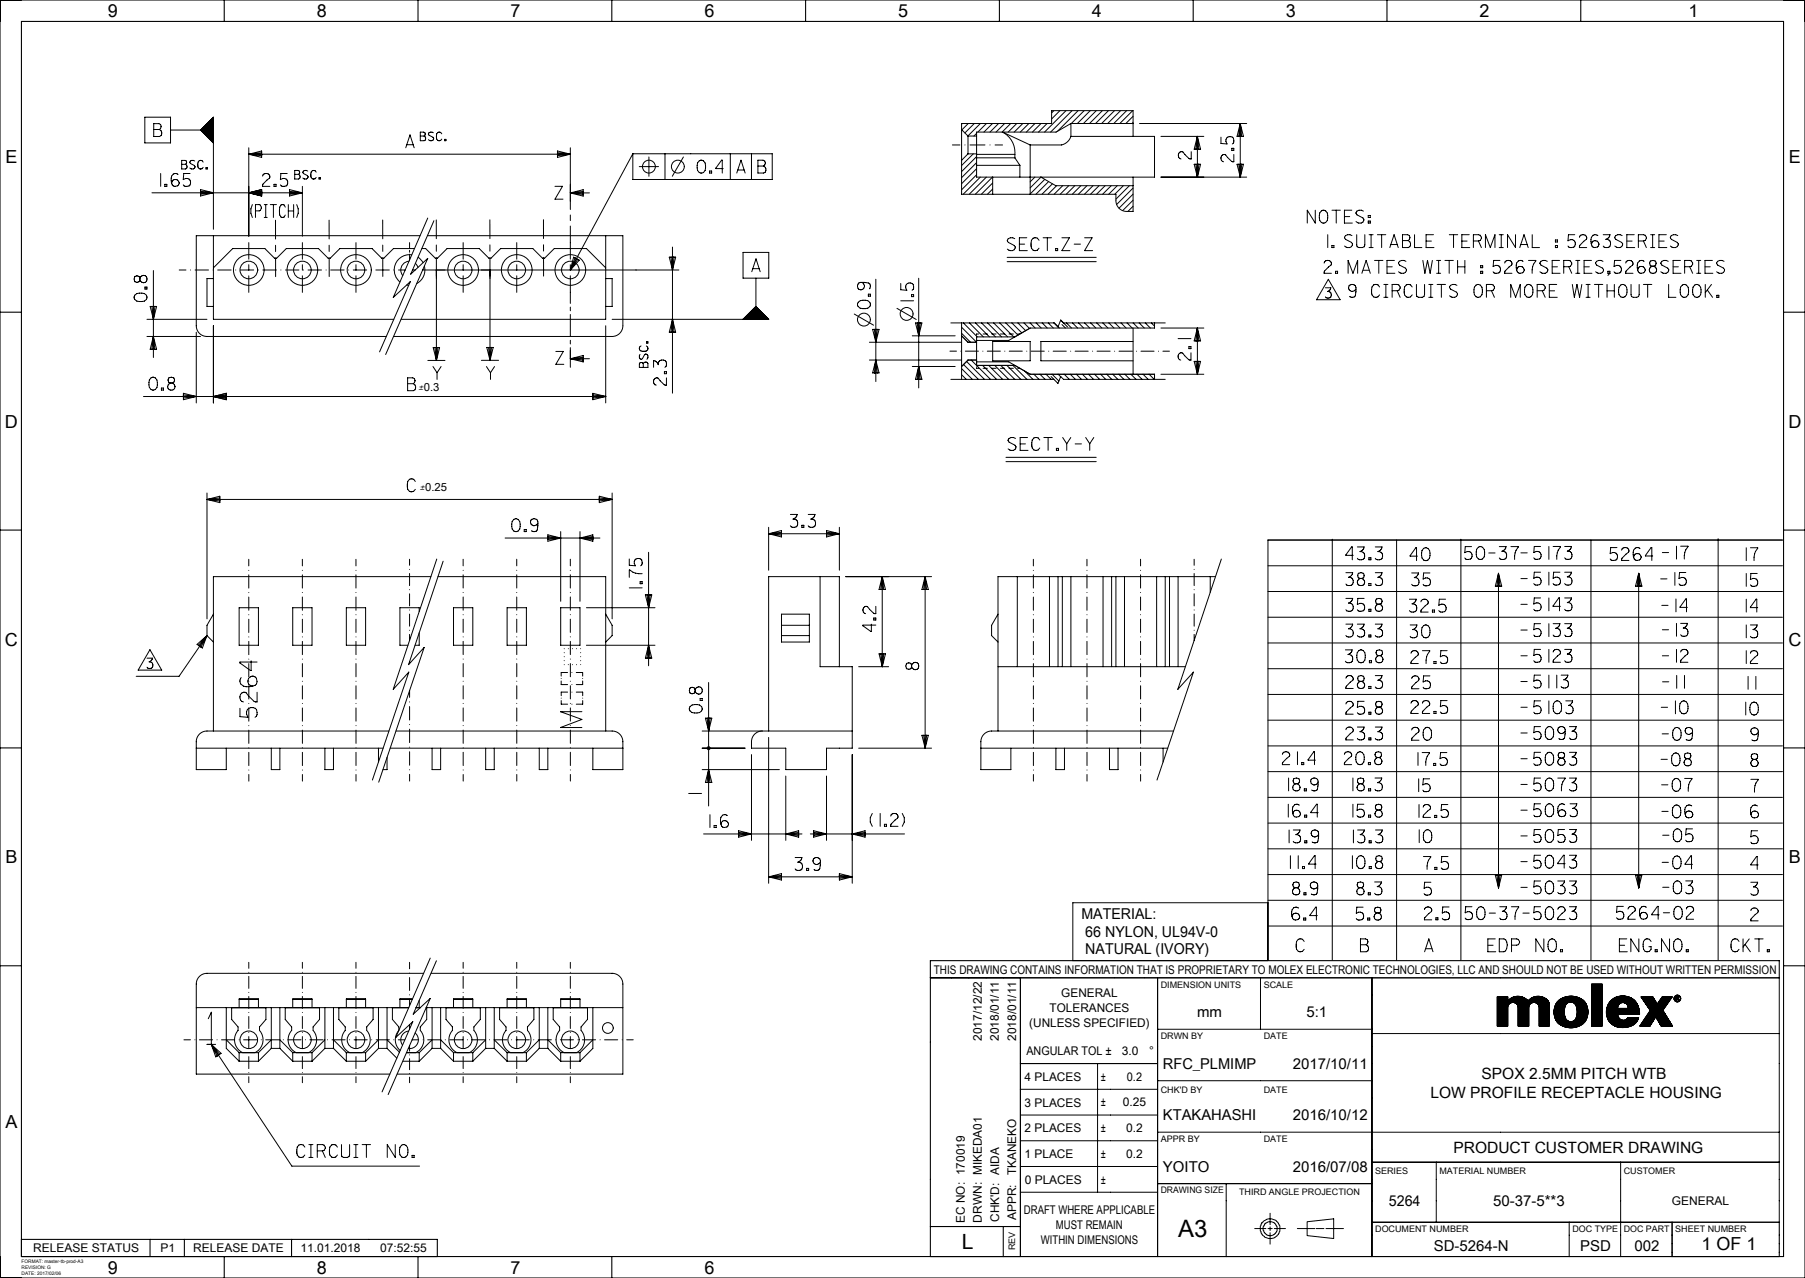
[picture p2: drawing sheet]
<svg xmlns="http://www.w3.org/2000/svg" width="421mm" height="298mm" viewBox="0 0 421 298" stroke-linecap="round" stroke-linejoin="round" font-family="sans-serif">
<defs><g id="words">
<text font-size="5.6" x="274.8" y="288.5">A3</text>
<text font-size="4.9" x="224.3" y="291.2">L</text>
<g font-size="4.2">
<text x="25.1" y="4">9</text>
<text x="73.9" y="4">8</text>
<text x="119.1" y="4">7</text>
<text x="164.3" y="4">6</text>
<text x="209.5" y="4">5</text>
<text x="254.7" y="4">4</text>
<text x="299.9" y="4">3</text>
<text x="345.1" y="4">2</text>
<text x="393.8" y="4">1</text>
<text x="1.3" y="37.9">E</text>
<text x="417.3" y="37.9">E</text>
<text x="1.1" y="99.7">D</text>
<text x="417.1" y="99.7">D</text>
<text x="1.1" y="150.5">C</text>
<text x="417.1" y="150.5">C</text>
<text x="1.3" y="201.3">B</text>
<text x="417.3" y="201.3">B</text>
<text x="1.3" y="263.1">A</text>
<text x="396.8" y="291.5">1 OF 1</text>
<text x="25.1" y="297">9</text>
<text x="73.9" y="297">8</text>
<text x="119.1" y="297">7</text>
<text x="164.3" y="297">6</text>
</g>
<g font-size="3.6">
<text x="345.5" y="251.5">SPOX 2.5MM PITCH WTB</text>
<text x="333.6" y="256.1">LOW PROFILE RECEPTACLE HOUSING</text>
<text x="339" y="268.8">PRODUCT CUSTOMER DRAWING</text>
</g>
<g font-size="3.5">
<text x="252.2" y="214.4">MATERIAL:</text>
<text x="253.1" y="218.4">66 NYLON, UL94V-0</text>
<text x="253.1" y="222.5">NATURAL (IVORY)</text>
<text x="279.2" y="237.2">mm</text>
<text x="304.7" y="237.3">5:1</text>
<text x="271.2" y="249.3">RFC_PLMIMP</text>
<text x="301.5" y="249.3">2017/10/11</text>
<text x="271.2" y="261.3">KTAKAHASHI</text>
<text x="301.5" y="261.3">2016/10/12</text>
<text x="271.2" y="273.3">YOITO</text>
<text x="301.5" y="273.3">2016/07/08</text>
<text x="323.9" y="281.3">5264</text>
<text x="348.3" y="281.3">50-37-5**3</text>
<text x="334.4" y="291.8">SD-5264-N</text>
<text x="368.5" y="291.8">PSD</text>
<text x="381.2" y="291.8">002</text>
</g>
<g font-size="2.8">
<text x="217.8" y="227">THIS DRAWING CONTAINS INFORMATION THAT IS PROPRIETARY TO MOLEX ELECTRONIC TECHNOLOGIES, LLC AND SHOULD NOT BE USED WITHOUT WRITTEN PERMISSION</text>
<text x="247.5" y="232.5">GENERAL</text>
<text x="240.1" y="239.6">(UNLESS SPECIFIED)</text>
<text x="244.8" y="236">TOLERANCES</text>
<text x="229" y="242.7" transform="rotate(-90 229 242.7)">2017/12/22</text>
<text x="233" y="242.7" transform="rotate(-90 233 242.7)">2018/01/11</text>
<text x="237" y="242.7" transform="rotate(-90 237 242.7)">2018/01/11</text>
<text x="239.4" y="246">ANGULAR TOL ±</text>
<text x="256.7" y="252">±</text>
<text x="261.7" y="246">3.0</text>
<text x="268" y="246">°</text>
<text x="239" y="252">4 PLACES</text>
<text x="256.7" y="258">±</text>
<text x="262.8" y="252">0.2</text>
<text x="239" y="258">3 PLACES</text>
<text x="256.7" y="264">±</text>
<text x="261.9" y="258">0.25</text>
<text x="239" y="264">2 PLACES</text>
<text x="256.7" y="270">±</text>
<text x="262.7" y="264">0.2</text>
<text x="237" y="274" transform="rotate(-90 237 274)">TKANEKO</text>
<text x="239" y="270">1 PLACE</text>
<text x="256.7" y="276">±</text>
<text x="262.7" y="270">0.2</text>
<text x="239" y="276">0 PLACES</text>
<text x="389.9" y="281">GENERAL</text>
<text x="225" y="285.1" transform="rotate(-90 225 285.1)">EC NO: 170019</text>
<text x="229" y="285.1" transform="rotate(-90 229 285.1)">DRWN: MIKEDA01</text>
<text x="233" y="284.9" transform="rotate(-90 233 284.9)">CHK'D: AIDA</text>
<text x="237" y="284.6" transform="rotate(-90 237 284.6)">APPR:</text>
<text x="238.8" y="283">DRAFT WHERE APPLICABLE</text>
<text x="246.3" y="286.5">MUST REMAIN</text>
<text x="7.8" y="292">RELEASE STATUS</text>
<text x="37.4" y="292">P1</text>
<text x="45" y="292">RELEASE DATE</text>
<text x="70.1" y="292">11.01.2018</text>
<text x="88.7" y="292">07:52:55</text>
<text x="242.8" y="290.1">WITHIN DIMENSIONS</text>
</g>
<g font-size="2.3">
<text x="97.7" y="91.2">±0.3</text>
<text x="98" y="114.5">±0.25</text>
</g>
<g font-size="2.1">
<text x="270.8" y="230.3">DIMENSION UNITS</text>
<text x="294.7" y="230.3">SCALE</text>
<text x="270.8" y="242.2">DRWN BY</text>
<text x="294.7" y="242.2">DATE</text>
<text x="270.8" y="254.8">CHK'D BY</text>
<text x="294.7" y="254.7">DATE</text>
<text x="270.8" y="266.2">APPR BY</text>
<text x="294.7" y="266.2">DATE</text>
<text x="320.7" y="273.8">SERIES</text>
<text x="335.7" y="273.7">MATERIAL NUMBER</text>
<text x="378.7" y="273.8">CUSTOMER</text>
<text x="270.7" y="278.3">DRAWING SIZE</text>
<text x="289" y="278.8">THIRD ANGLE PROJECTION</text>
<text x="320.8" y="287.3">DOCUMENT NUMBER</text>
<text x="366.7" y="287.3">DOC TYPE</text>
<text x="378.7" y="287.3">DOC PART</text>
<text x="390.8" y="287.3">SHEET NUMBER</text>
<text x="236.8" y="291.6" transform="rotate(-90 236.8 291.6)">REV</text>
</g>
<g font-size="1.1">
<text x="5" y="294.5">FORMAT: master-tb-prod-A3</text>
<text x="5" y="295.9">REVISION: G</text>
<text x="5" y="297.4">DATE: 2017/02/06</text>
</g>
</g></defs>
<g fill="none" stroke="#000" stroke-width=".23">
<path d="M33.8 27.3h6v6h-6zM35.9 28.8h1.2l.4 .2a.86 .86 0 0 1-.3 1.2 .89 .89 0 0 1 .5 .8 .89 .89 0 0 1-.5 .8h-1.3zM35.9 30.2h1.3M39.8 30.3h10M42.4 38.3h.9M42.4 37.4l1 .1 .1 .4-.2 .4a.59 .59 0 0 1 .3 .6 .59 .59 0 0 1-.3 .5h-.9zM45.4 37.5a.71 .71 0 0 0-1.1 .4l1 .7 .2 .4a.7 .7 0 0 1-1.2 .2M46.9 30.2l2.9 2.8M47.1 30l2.7 2.8M47.2 29.9l2.6 2.6M47.3 29.8l2.5 2.4M47.4 37.8l-.3-.3-.4-.1a1.14 1.14 0 0 0 0 2l.4-.1 .3-.3"/>
<path d="M47.5 29.6l2.3 2.3M47.6 29.5l2.2 2.1M47.8 29.3l2 2M47.9 29.2l1.9 1.9M48 39.1h.4v.3h-.4zM48.1 29.1l1.7 1.7M48.2 28.9l1.6 1.6M48.3 28.8l1.5 1.4M48.5 28.6l1.3 1.3M48.6 28.5l1.2 1.1M48.8 28.3l1 1.1M48.9 28.2l.9 .9"/>
<path d="M49 28.1l.8 .7M49.2 27.9l.6 .6M49.3 27.8l.5 .4M49.5 27.6l.3 .4M49.6 27.5l.2 .2M49.7 27.4h.1M49.8 33.3l-3-3 3-3v26.2M58 34.5v20.6M58 36l3-.8v1.5zM58 36l3 .3M61 35.6l-3 .4M68.7 39.7l1.1 .2 .1 .3-.3 .5a.59 .59 0 0 1 .4 .5 .59 .59 0 0 1-.4 .5h-.9z"/>
<path d="M71.8 39.9a.71 .71 0 0 0-1.2 .3l1.1 .7 .1 .5a.71 .71 0 0 1-1.2 .1M94.6 34.5l1-3 1 3M94.9 33.7h1.5M98 30.8l1.1 .2 .1 .3-.3 .4a.59 .59 0 0 1 .4 .6 .59 .59 0 0 1-.4 .5h-.9zM98 31.7h.9M101.1 31a.71 .71 0 0 0-1.2 .3l1.1 .7 .1 .4a.7 .7 0 0 1-1.2 .2M103 31.2l-.2-.3-.4-.1a1.14 1.14 0 0 0 0 2l.4-.1 .2-.3M103.7 32.5h.3v.3h-.3zM130 35.2l3 .7-3 .8zM130 35.9h3M130 35.6l3 .3M133 34.5v14.3"/>
<path d="M133 36h-75M133 35.9l-3 .4M147.6 35.9h32.5v6h-32.5zM147.6 35.9l-14.6 27.1M149.1 38.9h4.5M151.4 36.6v4.5M155.1 35.9v6M159.4 36.6l-2.6 4.5M163.1 37.5l.6-.1a1.85 1.85 0 0 1 .4 2.8l-.6 .2a1.35 1.35 0 0 1-.9-1.8l.1-.6zM165.5 39.9h.5v.5h-.5zM168.7 39.3h-1.7l1.3-1.9h.2v3M170.3 35.9v6"/>
<path d="M172.1 39.6h1.5M175.3 35.9v6M176.8 37.4h1.2l.4 .2a.86 .86 0 0 1-.3 1.1 .89 .89 0 0 1 .6 .8 .89 .89 0 0 1-.6 .9h-1.3zM176.8 38.7h1.3M222.1 33.8h1.8M224.3 30.2l1.5 1.5M224.4 28.8l-.1 .1M225.1 33.8h.1M225.8 31.7v4.2M225.8 31.7h2M225.8 35.9l-1.5 1.5M225.8 35.9h2"/>
<path d="M225.8 28.8l-1.5 1.5M226.2 33.8h3.5M227 35.9l-2.7 2.7M227.2 28.8l-2.1 2.2M227.8 39.3l-3.5 3.5M227.8 37.9l-3.5 3.5M227.8 36.5l-3.5 3.5M227.8 31.1l-.6 .6M227.8 38.6h10.1M227.8 36.8h8.9M227.8 36h8.9M228.7 28.8l-2.9 2.9"/>
<path d="M230.1 28.8l-2 2M230.9 33.8h.1M231.5 28.8l-2 2M232.1 33.8h1.7M232.9 28.8l-2 2M234.3 28.8l-2 2M235.7 28.8l-2 2M236.7 36v.8M236.7 36.8l1.2 1.8M237.1 28.8l-2 2M237.9 38.6v2.7M238.6 28.8l-2 2"/>
<path d="M240 28.8l-2 2M240.3 33.8l-6.5-3a5.4 5.4 0 0 1 2.9 5.2M240.3 33.8v11.5M241.4 28.8l-2 2M242.8 28.8l-2 2M244.2 28.8l-2 2M245.8 25.8l-.5 .5M247.2 25.8l-1.9 1.9M248.6 25.8l-5 5M249.8 31.8a3 3 0 0 1-2.2 2h-7.3M249.8 28.8l-3.5 2h-18.5v10.5h41.5v-9.5h-19.5M249.8 28.8h14.5"/>
<path d="M249.8 28.8v3M250 25.8l-5 5M251.5 25.8l-4.8 4.8M252.9 25.8l-3 3M254.3 25.8l-3 3M255.7 25.8l-3 3M257.1 25.8l-3 3M258.5 25.8l-3 3M259.9 25.8l-3 3M261.4 25.8l-3 3M262.8 25.8l-3 3M264.2 25.8l-3 3"/>
<path d="M264.3 31.8v-6h-19v3h-21v16.5h36a3.5 3.5 0 0 0 .9 3.5 3.8 3.8 0 0 0 3.1 .5v-8M264.3 27.1l-1.7 1.7M264.3 28.5l-.3 .3M265.8 28.8h25M270.8 31.8h10M277.8 35.4v1.7l-.5-.1-1.4-1.5a.84 .84 0 0 0-1.1 .5 .84 .84 0 0 0 .7 1.1M278.5 38.3h1.5l-.7 3zM278.9 38.3l.4 3M279.3 31.8v3M279.3 31.8l.7 3h-1.5zM279.3 31.8l.3 3M279.3 31.8l-.4 3"/>
<path d="M279.3 31.8v9.5M279.6 38.3l-.3 3M284.8 32v1.4l1.4 .2a1.07 1.07 0 0 1 .1-1.6 .96 .96 0 0 1 1.4 .2 .96 .96 0 0 1-.3 1.4M287.3 34.6h.5v.5h-.5zM287.8 36v1.7l-.5-.1-1.4-1.5a.84 .84 0 0 0-1.2 .6 .84 .84 0 0 0 .7 1M288.5 38.3h1.5l-.7 3zM288.9 38.3l.4 3M289.3 28.8l.7 3h-1.5zM289.3 28.8v12.5M289.3 28.8l.3 3M289.3 28.8l-.4 3M289.6 38.3l-.3 3"/>
<path d="M35.4 45h35.1M37.5 40.5v3M38.4 43h.5v.5h-.5zM41.5 40.7a.96 .96 0 0 0-1.1-.1 2.2 2.2 0 0 0 0 2.8l1-.1a.85 .85 0 0 0-.2-1.4 .85 .85 0 0 0-1.2 .8M44.3 40.5h-1.4l-.2 1.4a1.07 1.07 0 0 1 1.6 .1 .96 .96 0 0 1-.2 1.4 .96 .96 0 0 1-1.4-.3M46.8 44.2l3 .7-3 .8zM46.8 44.6l3 .3M49.8 55v19.5h42.1M49.8 44.9l-3 .4M58 56.6v3.8M58 44.9l3-.7v1.5zM58 44.9l3 .4"/>
<path d="M58.9 47.7l-.4 1v1l.4 1M59.6 49.2l1.1-.1 .2-.8-.2-.5-1.1-.1v3M61 44.6l-3 .4M61.2 41.1a.84 .84 0 0 1 1.1-.6 .84 .84 0 0 1 .5 1l-1.5 1.4-.1 .6h1.7M61.6 47.7h.7M61.6 50.7h.7M62 47.7v3M63 47.7h1.5M63.8 47.7v3M63.9 43h.5v.5h-.5zM64.3 51.4v4.3M64.3 57.2v1.5"/>
<path d="M66.5 48.3l-.2-.5-.5-.1a1.52 1.52 0 0 0-.6 1.9 .99 .99 0 0 0 .8 1.1l.2-.1 .3-.5M67 40.5h-1.5l-.1 1.4a1.07 1.07 0 0 1 1.6 .1 .96 .96 0 0 1-.3 1.4 .96 .96 0 0 1-1.3-.3M67.2 47.7v3M67.2 49.2h1.3M67.5 44.2l3 .8-3 .7zM67.5 44.6l3 .4M68.5 47.7v3M68.7 40.7h.9M69.2 47.7l.4 1v1l-.4 1M70.5 43.5v11.6M70.5 56.6v3.8M70.5 45l-3 .3"/>
<path d="M73.7 40.1l-.2-.3-.4-.1a1.14 1.14 0 0 0 0 2h.4l.2-.3M74.4 41.4h.3v.3h-.3zM76.8 51.3v4.4M76.8 57.2v1.4M83 56.6v3.8M89.3 51.3v4.4M89.3 57.2v1.4M95.5 56.6v1.3M95.5 58.4v.4M95.5 59.3v1.3M96 59.4a3.6 3.6 0 0 0-3.8 2.1 3.6 3.6 0 0 0 1.1 4.2M96.7 58h-4.9l-2.3 2.2h-.5l-2.2-2.2h-7.5l-2.3 2.2h-.5l-2.2-2.2h-7.5l-2.3 2.2h-.5l-2.2-2.2h-7.5l-4.5 4.5"/>
<path d="M97.5 60l1.2 1.3M98 55h-52.2v21a2.5 2.5 0 0 0 2.5 2.5h41.8M98.4 58h.9l2.2 2.2h.5l2.3-2.2h7.5l2.2 2.2h.5l2.3-2.2h7.5l2.2 2.2h.5l2.3-2.2h7.5l4.5 4.5M99.7 55h45.6v21a2.5 2.5 0 0 1-2.5 2.5h-51M99.8 50.9l-8.1 18.5 4-3.7-7.2 16.3M101.2 51.5l-5.4 12.4 4-3.7-9.9 22.5M101.8 51.3v4.4M101.8 57.1v1.5M108 56.6v3.8M114.3 51.3v4.3M114.3 57.1v1.5M120.5 56.6v3.8"/>
<path d="M126.8 51.2v4.4M126.8 57.1v1.4M129.4 43.4h1.8l-1.8 3h1.9M133 50.1v1.3M133 52.7v7.7M133 45l3-.8v1.5zM133 45h3M133 45l3 .3M133 45h4.5M136 44.6l-3 .4M141.3 55v19.5h-47.8M156.1 60h1.5l-.7 3z"/>
<path d="M156.5 60l.4 3M156.8 57.6v34.1M157.2 60l-.3 3M171.8 40.4l1-3 1 3M173.3 58.9h6v6h-6zM227.8 40.8l-3.5 3.5M228.6 41.3l-4 4M230.1 41.3l-4 4M231.5 41.3l-4 4M231.5 41.3v4M231.5 44.1l-1.2 1.2M231.5 42.7l-2.6 2.6"/>
<path d="M236.7 55.7a1.06 1.06 0 0 0-1.7 .5l.2 .3 1.4 .7 .2 .7a1.06 1.06 0 0 1-1.8 .2M237.8 56.9h1.2M239.5 55.4h-1.7v3h1.8M241.4 41.3l-1.1 1.1M242.3 56l-.3-.5-.7-.1a1.37 1.37 0 0 0-.8 1.9l.1 .6 .4 .4h.9l.4-.4M243.3 55.4h2M243.7 41.8l-3.4 3.4M244.3 55.4v3M244.6 42.3l-3 3M245.5 42.9l-2.5 2.4M246.2 58h.5v.4h-.5zM246.4 43.3l-2 2"/>
<path d="M247.7 55.4h1.7l-1.7 3h1.9M247.9 43.3l-2 2M249.3 43.3l-2 2M250.5 56.9h1.5M250.7 43.3l-2 2M252.1 43.3l-2 2M253 55.4h1.7l-1.7 3h1.8M253.5 43.3l-2 2M254.9 43.3l-2 2M256.3 43.3l-2 2M257.8 43.3l-2 2M259.2 43.3l-2 2"/>
<path d="M260.6 43.3l-2 2M262 43.3l-2 2M263.4 43.3l-3.1 3.1M264.3 48.1l-1.2 1.2M264.3 46.7l-2.5 2.4M264.3 45.3l-3.3 3.3M264.3 43.9l-3.9 3.8M264.3 43.3h-18.1l-3.4-2-2.5 2.5M270.8 41.3h20M306.8 49v3l-1.9-3v3M308.2 49.2l.6-.2a1.85 1.85 0 0 1 .4 2.9l-.6 .1a1.35 1.35 0 0 1-.9-1.7l.1-.6zM309.7 54.7v3"/>
<path d="M310.7 57.3h.4v.4h-.4zM310.7 49h1.9M311.7 49v3M313.6 50.5h1.2M315.3 49h-1.7v3h1.8M315.3 54.9a1.06 1.06 0 0 0-1.7 .6l.2 .3 1.4 .7 .2 .6a1.06 1.06 0 0 1-1.8 .3M316.4 54.7v2.4l.1 .4 .5 .2h.8l.4-.2 .1-.4v-2.4M318 49.2a1.07 1.07 0 0 0-1.7 .5l.2 .4 1.4 .7 .2 .6a1.06 1.06 0 0 1-1.8 .3M319.1 50.2h.5v.5h-.5zM319.1 51.5h.5v.5h-.5zM319.3 57.7h1M319.3 54.7h1"/>
<path d="M319.8 54.7v3M321.3 54.7h1.9M322.3 54.7v3M324.2 57.7l1-3 .9 3M324.4 57h1.5M327.1 54.7h1.2l.4 .2a.86 .86 0 0 1-.2 1.2 .89 .89 0 0 1 .5 .8 .89 .89 0 0 1-.5 .8h-1.4zM327.1 56.1h1.4M329.9 54.7v3h1.7M332.6 56.2h1.3M334.3 54.7h-1.7v3h1.9M338 54.7h2M339 54.7v3"/>
<path d="M341 56.2h1.2M342.7 54.7h-1.7v3h1.8M343.7 56.2h1.2M344.8 56.2l.7 1.5M344.9 56.2l.3-.1 .3-.5-.3-.8-1.5-.1v3M346.5 57.7v-3l1.1 3 1.1-3v3M349.7 57.7h.9M349.7 54.7h.9M350.2 54.7v3M353.5 54.7v3l-1.9-3v3M354.5 57.7l1-3 .9 3M354.7 57h1.5"/>
<path d="M357.4 54.7v3h1.7M362.8 57.3h.5v.4h-.5zM362.8 56h.5v.4h-.5zM367.3 54.7h-1.5l-.1 1.4a1.07 1.07 0 0 1 1.6 .2 .96 .96 0 0 1-.2 1.3 .96 .96 0 0 1-1.4-.2M368.4 55.3a.84 .84 0 0 1 1-.6 .84 .84 0 0 1 .6 1.1l-1.5 1.4-.1 .5h1.7M372.7 54.9a.96 .96 0 0 0-1.1-.1 2.2 2.2 0 0 0 0 2.8h1a.85 .85 0 0 0-.2-1.4 .85 .85 0 0 0-1.2 .8M373.9 54.7h1.6a1.32 1.32 0 0 1-.9 1.1 .97 .97 0 0 1 1 1.3 .97 .97 0 0 1-1.7 .3M378.4 54.9a1.06 1.06 0 0 0-1.8 .6l.3 .3 1.3 .7 .3 .6a1.06 1.06 0 0 1-1.9 .3M379.4 56.2h1.3M381.2 54.7h-1.8v3h1.9M382.1 56.2h1.2M383.3 56.2l.7 1.5"/>
<path d="M383.3 56.2l.4-.1 .3-.5-.3-.8-1.6-.1v3M385 57.7h.9M385 54.7h.9M385.5 54.7v3M386.9 56.2h1.3M388.7 54.7h-1.8v3h1.9M391.3 54.9a1.06 1.06 0 0 0-1.7 .6l.2 .3 1.4 .7 .2 .6a1.06 1.06 0 0 1-1.8 .3M31.4 68.8a2.09 2.09 0 0 1 2.8 0l.1 .7a1.35 1.35 0 0 1-1.8 .8l-.6-.1-.5-.4-.1-.6zM32.6 64.9l-.1-.3a.74 .74 0 0 0-1.1 0l-.1 .5 .1 .5a.69 .69 0 0 0 .7 .2 .69 .69 0 0 0 .5-.6M32.6 64.9a.84 .84 0 0 1 1.3-.5 .84 .84 0 0 1 0 1.4 .84 .84 0 0 1-1.3-.6M32.6 64.9v.3M33.8 66.9h.5v.5h-.5z"/>
<path d="M34.3 74.5h14M34.3 78.5h12.5M35 71.5h1.5l-.7 3zM35.4 71.5l.4 3M35.8 78.5l.7 3h-1.5zM35.8 78.5l.3 3M35.8 78.5v3M35.8 78.5l-.4 3M35.8 63.1v20.3M36.1 71.5l-.3 3M41.8 63h1.6M44.4 63h.1"/>
<path d="M45.5 63h3.1M45.8 77.5v16.5M49.7 63h.1M49.8 65h-1.5v6.5h1.5M49.8 76v18M50.8 63h3.1M55 63h.1M56 63h3.2M58 61.7v1.3M58 64.3v3.9M60.2 63h.1M61.3 63h3.2"/>
<path d="M64.3 60.1v4.4M65.5 63h.1M66.6 63h3.1M70.5 61.7v1.3M70.5 64.3v3.9M70.8 63h.1M71.9 63h3.1M76 63h.1M76.8 60.1v4.4M77.1 63h3.2M81.3 63h.1M82.4 63h3.1"/>
<path d="M83 61.7v1.3M83 64.3v3.9M86.6 63h.1M87.7 63h3.1M89.3 60.1v4.4M91.9 63h.1M92.9 63h1.6M94.8 66.5h.5M95.4 60.9a2.05 2.05 0 0 0-1.5 3.4M95.5 65.8v.3M96.2 63h.6M96.9 61.4l.6 1"/>
<path d="M98.6 63h59.7M99 62a3.6 3.6 0 0 1-1.8 4.1M101.8 60.1v4.3M101.8 63v21M108 61.7v1.3M108 64.3v3.9M114.3 60v4.4M114.3 63v21M120.5 61.7v1.3M120.5 64.3v3.9M126.8 60v4.4M133 61.7v1.3"/>
<path d="M133 64.3v6.4M133 71.6v.9M133 73.3v5.2M133 79.3v.9M134.2 60.2l-.4-.2-.8 3M134.2 60.2l.9 .5-2.1 2.3M134.2 60.2l-1.2 2.8M134.8 60.5l-1.8 2.5M141.3 65h1.5v6.5h-1.5M141.3 76v18M142.8 74.5h36.5l-3-3-3 3M150.8 79.7h.3v.3h-.3z"/>
<path d="M156.9 74.5l.7 3h-1.5zM156.9 74.5l-.4 3M156.9 74.5l.3 3M175.3 63.4l1-3 1 3M175.6 62.6h1.5M176.3 64.9v9.6M176.5 71.6l-2.9 2.9M176.6 71.7l-2.7 2.8M176.7 71.9l-2.5 2.6M176.9 72l-2.5 2.5M177 72.2l-2.3 2.3M177.2 72.3l-2.2 2.2"/>
<path d="M177.3 72.4l-2 2.1M177.4 72.6l-1.8 1.9M177.6 72.7l-1.7 1.8M177.7 72.9l-1.6 1.6M177.9 73l-1.5 1.5M178 73.2l-1.3 1.3M178.1 73.3l-1.1 1.2M178.3 73.4l-1 1.1M178.4 73.6l-.8 .9M178.6 73.7l-.8 .8M178.7 73.9l-.6 .6M178.9 74l-.5 .5"/>
<path d="M179 74.1l-.3 .4M179.1 74.3l-.1 .2M179.3 74.4v.1M199.3 73.2l4.5 2.6M200.2 70.5a2.1 2.1 0 0 1 2.7 0l.1 .6a1.35 1.35 0 0 1-1.7 .9l-.7-.1-.5-.4-.1-.6zM201.1 65.8a.95 .95 0 0 1 .1 1.7 .86 .86 0 0 1-1.2-.5 .86 .86 0 0 1 .7-1.2h.9a1.37 1.37 0 0 1 1.3 .5l.1 .5-.2 .5M202.5 68.6h.5v.5h-.5zM202.8 79.8h21.5M203.5 76.8h1.5l-.7 3zM203.9 76.8l.4 3M204.3 65.1v23.9M204.6 76.8l-.3 3"/>
<path d="M209.2 71.9l4.5 2.6M210.1 70.1h3M210.1 66.1v1.5l1.4 .1a1.07 1.07 0 0 1 .2-1.6 .96 .96 0 0 1 1.3 .2 .96 .96 0 0 1-.3 1.4M212.6 68.7h.5v.5h-.5zM212.8 78.3h10M213.5 75.3h1.5l-.7 3zM213.9 75.3l.4 3M214.3 64.9v25.6M214.6 75.3l-.3 3M221.8 75.3h24M224.3 75.3v13.2M224.3 76.3l3.5 3.5h-2l-1.5-1.5"/>
<path d="M224.3 77.7l2.1 2.1M224.7 75.3l3.2 3.3M226.1 75.3l3.3 3.3M227.5 75.3l3.3 3.3M227.8 78.4v7M228.3 77.9h-.5v.1M228.9 75.3l3.3 3.3M229.3 77.9h1M230.4 75.3l3.2 3.3M231.3 77.9h1M231.5 79.6h8.8v4.5h-8.8zM231.8 75.3l3.2 3.3"/>
<path d="M233.2 75.3l3.2 3.3M233.3 77.9h1M234.6 75.3l2.8 2.8M234.9 60h20.8M234.9 61h20.8M235.4 77.9h1M236 75.3l2.3 2.3M237.4 77.9h.5M237.4 75.3l1.8 1.8M238.8 75.3l1.3 1.3M240.3 75.3l1.1 1.2M240.3 76.5l-3.6 2.1h-8.9"/>
<path d="M240.3 76.5l-5 2.9h-7.5M241.7 75.3l1.2 1.2M243.1 75.3l1.2 1.2M244.5 75.3l1.2 1.2M245.9 75.3l1.2 1.2M247.4 74.6l.7 .7h23.7M247.4 74.6l-.6 1.6-1-.9M247.4 74.6l1.6 1.6M247.7 75.7l.8 .8M248.7 75.3l1.2 1.2M250.2 75.3l1.1 1.2M251.6 75.3l1.2 1.2"/>
<path d="M253 75.3l1.2 1.2M254.4 75.3l1.2 1.2M255.8 75.3l1.2 1.2M257.2 75.3l1.2 1.2M258.6 75.3l1.2 1.2M260 75.3l1.2 1.2M261.5 75.3l1.2 1.2M262.9 75.3l1.2 1.2M264.3 79.6h-21.5v4.5h21.5M264.3 76.5v10.8M264.3 75.3l1.2 1.2M265.7 75.3l1.2 1.2"/>
<path d="M267.1 75.3l1.2 1.2M268.5 75.3l.8 .7M269.3 75.3v1.2h-29M270.8 76.5h10M274.8 79h3M279.3 76.5l.7 3h-1.5zM279.3 76.5l.3 3M279.3 76.5v3M279.3 76.5l-.4 3M279.3 76.5v10.8M308.8 61.3a.84 .84 0 0 1 1.1-.6 .84 .84 0 0 1 .5 1.1l-1.5 1.4-.1 .5h1.7M309.1 67.1h1.3l-.2 .5-.6 .4a.77 .77 0 0 1 .9 1 .77 .77 0 0 1-1.4 .2"/>
<path d="M309.8 65.1l2.8 4.8h-5.5zM311.5 63.3h.5v.4h-.5zM314.4 63.7v-3l1.2 3 1.1-3v3M316.3 67.4a.95 .95 0 0 1-1.6 .2 .86 .86 0 0 1 .5-1.3 .86 .86 0 0 1 1.1 .8v.8a1.36 1.36 0 0 1-.4 1.3l-.6 .1-.5-.2M317.6 63.7l1-3 1 3M317.9 63h1.5M320.6 60.7h2M321.6 60.7v3M321.8 66.9l-.4-.5-.6-.1a1.37 1.37 0 0 0-.9 1.9l.1 .6 .4 .4h1l.4-.4M322.8 66.3h.9M322.8 69.3h.9M323.2 66.3v3"/>
<path d="M323.5 62.2h1.2M324.7 67.8h1.2M325.2 60.7h-1.7v3h1.8M325.9 67.8l.7 1.5M325.9 67.8l.4-.1 .3-.5-.3-.8-1.6-.1v3M327.9 60.9a1.06 1.06 0 0 0-1.7 .6l.2 .3 1.4 .7 .2 .6a1.06 1.06 0 0 1-1.8 .3M329.4 66.9l-.4-.5-.6-.1a1.37 1.37 0 0 0-.9 1.9 1.03 1.03 0 0 0 .9 1.1l.6-.1 .4-.4M330.4 66.3v2.4l.1 .4 .4 .2h.8l.4-.2 .2-.4v-2.4M331.9 60.7l.4 3 .7-3 .6 3 .5-3M333.3 66.3h.9M333.3 69.3h.9M333.7 66.3v3"/>
<path d="M335.1 63.7h.9M335.1 60.7h.9M335.2 66.3h2M335.6 60.7v3M336.2 66.3v3M337 60.7h2M338 60.7v3M339.8 66.5a1.06 1.06 0 0 0-1.7 .6l.2 .3 1.4 .7 .2 .6a1.06 1.06 0 0 1-1.8 .3M340 62.2h1.7M340 60.7v3M341.7 60.7v3M344.3 66.5l.6-.2a1.85 1.85 0 0 1 .4 2.9l-.7 .1a1.35 1.35 0 0 1-.8-1.7l.1-.6z"/>
<path d="M345.4 63.3h.4v.4h-.4zM345.4 62h.4v.4h-.4zM346.7 67.8h1.2M347.9 67.8l.7 1.5M347.9 67.8l.4-.1 .3-.5-.3-.8-1.6-.1v3M349.8 60.7h-1.4l-.1 1.4a1.07 1.07 0 0 1 1.5 .2 .96 .96 0 0 1-.2 1.3 .96 .96 0 0 1-1.3-.2M351 61.3a.84 .84 0 0 1 1-.6 .84 .84 0 0 1 .6 1.1l-1.6 1.4v.5h1.7M352.4 69.3v-3l1.1 3 1.1-3v3M355.3 60.9a.96 .96 0 0 0-1.2-.1 2.2 2.2 0 0 0 0 2.8h1a.85 .85 0 0 0-.1-1.4 .85 .85 0 0 0-1.2 .8M356.1 66.5l.6-.2a1.85 1.85 0 0 1 .3 2.9l-.6 .1a1.35 1.35 0 0 1-.8-1.7l.1-.6zM356.5 60.7h1.7v.1a3.7 3.7 0 0 0-.8 2.9M358.5 67.8h1.2"/>
<path d="M359.7 67.8l.7 1.5M359.7 67.8l.4-.1 .3-.5-.3-.8-1.6-.1v3M360.9 60.9a1.06 1.06 0 0 0-1.7 .6l.2 .3 1.4 .7 .2 .6a1.06 1.06 0 0 1-1.8 .3M361.4 67.8h1.2M362 62.2h1.3M363.1 66.3h-1.7v3h1.8M363.8 60.7h-1.8v3h1.9M364.7 62.2l1.6-.1 .3-.8-.3-.5-.4-.1h-1.2v3M365.9 62.2l.7 1.5M366.7 66.3l.5 3 .6-3 .6 3 .5-3M367.5 63.7h1M367.5 60.7h1"/>
<path d="M368 60.7v3M369.5 62.2h1.2M369.9 66.3h1M369.9 69.3h1M370.4 66.3v3M371.2 60.7h-1.7v3h1.8M371.9 66.3h1.9M372.9 66.3v3M373.9 60.9a1.06 1.06 0 0 0-1.7 .6l.2 .3 1.4 .7 .2 .6a1.06 1.06 0 0 1-1.8 .3M374.8 67.8h1.7M374.8 66.3v3M375 63.3h.5v.4h-.5z"/>
<path d="M375.5 63.7l-.5 .5M376.5 66.3v3M378 66.5l.6-.2a1.85 1.85 0 0 1 .4 2.9l-.6 .1a1.35 1.35 0 0 1-.9-1.7l.1-.6zM378 60.7h-1.4l-.1 1.4a1.06 1.06 0 0 1 1.5 .2 .96 .96 0 0 1-.2 1.3 .96 .96 0 0 1-1.3-.2M379.2 61.3a.84 .84 0 0 1 1-.6 .84 .84 0 0 1 .6 1.1l-1.5 1.4-.1 .5h1.7M380.4 66.3v2.4l.1 .4 .4 .2h.9l.4-.2 .1-.4v-2.4M383.3 66.3h2M383.5 60.9a.96 .96 0 0 0-1.1-.1 2.2 2.2 0 0 0 0 2.8h1a.85 .85 0 0 0-.2-1.4 .85 .85 0 0 0-1.2 .8M384.3 66.3v3M385.4 62.1a.84 .84 0 0 0-.6 1.3 .84 .84 0 0 0 1.4 0 .84 .84 0 0 0-.5-1.3M385.4 62.1h.3M385.4 62.1l-.4-.1a.74 .74 0 0 1 0-1.2l.5-.1 .5 .1a.69 .69 0 0 1 .2 .8 .69 .69 0 0 1-.5 .5"/>
<path d="M389.1 60.9a1.06 1.06 0 0 0-1.7 .6l.2 .3 1.4 .7 .2 .6a1.06 1.06 0 0 1-1.8 .3M389.2 66.3v3h1.7M390.2 62.2h1.3M392 60.7h-1.8v3h1.9M392.4 66.5l.6-.2a1.85 1.85 0 0 1 .4 2.9l-.7 .1a1.35 1.35 0 0 1-.8-1.7l.1-.6zM392.9 62.2h1.2M394.1 62.2l.7 1.5M394.1 62.2l.4-.1 .3-.5-.3-.8-1.6-.1v3M395.3 66.5l.6-.2a1.85 1.85 0 0 1 .4 2.9l-.7 .1a1.35 1.35 0 0 1-.8-1.7l.1-.6zM395.7 63.7h1M395.7 60.7h1M396.2 60.7v3"/>
<path d="M397.7 62.2h1.2M397.7 66.3v3M398.2 67.6l1.2 1.7M399.2 66.3l-1.5 1.9M399.4 60.7h-1.7v3h1.8M400.4 68.9h.5v.4h-.5zM402.1 60.9a1.06 1.06 0 0 0-1.7 .6l.2 .3 1.4 .7 .2 .6a1.06 1.06 0 0 1-1.8 .3M33.5 92.5h107.8M35.2 88.1l.6-.1a1.85 1.85 0 0 1 .4 2.8l-.6 .2a1.35 1.35 0 0 1-.9-1.8l.1-.6zM37.6 90.5h.5v.5h-.5zM39.8 89.3a.84 .84 0 0 0-.6 1.3 .84 .84 0 0 0 1.5 0 .84 .84 0 0 0-.6-1.3M39.8 89.3l-.4-.1a.74 .74 0 0 1 .1-1.1l.5-.1 .4 .1a.69 .69 0 0 1 .3 .7 .69 .69 0 0 1-.6 .5"/>
<path d="M39.8 89.3h.3M42.8 91.7l3 .7-3 .8zM42.8 92.4h3M42.8 92.1l3 .3M45.8 92.4l-3 .4M49.8 92.5l3-.8v1.5zM49.8 92.5l3 .3M52.8 92.1l-3 .4M95.1 88.1h1.2l.4 .2a.86 .86 0 0 1-.3 1.2 .89 .89 0 0 1 .6 .8 .89 .89 0 0 1-.6 .8h-1.3zM95.1 89.5h1.3M99.8 84h4M101 85.5l.9 1.4"/>
<path d="M101 81h1.5l-.7 3zM101.4 81l.4 3M101.9 86.9v1.6M102.1 81l-.3 3M102.9 85.5l-1 1.4M112.3 84h4M113.5 85.5l.9 1.4M113.5 81h1.5l-.7 3zM113.9 81l.4 3M114.4 86.9v1.6M114.6 81l-.3 3M115.3 85.5l-.9 1.4"/>
<path d="M129.6 82h1.8l-1.8 3h1.9M133 81.1v4.5M133 83.7l3-.8v1.5zM133 83.7h3M133 83.7l3 .3M133 83.6h4.5M136 83.3l-3 .4M138.3 91.7l3 .7-3 .8zM138.3 92.4h3M138.3 92.1l3 .3M141.3 92.4l-3 .4M149.3 84.6l.3-.1 .4 .3a.59 .59 0 0 1 .6-.4 .59 .59 0 0 1 .5 .4v.9h-2z"/>
<path d="M149.3 82.6a.71 .71 0 0 0 .3 1.2l.7-1.1 .4-.1a.7 .7 0 0 1 .2 1.2M149.5 80.7l-.3 .2-.1 .4a1.14 1.14 0 0 0 2 0v-.4l-.4-.2M150 84.8v.9M152.4 85.7v-1.6a1.33 1.33 0 0 1 1.1 .9 .97 .97 0 0 1 1.3-1 .97 .97 0 0 1 .3 1.7M155 86.7h.4v.4h-.4zM155.4 88.1v1.7l-.5-.1-1.4-1.5a.84 .84 0 0 0-1.1 .5 .84 .84 0 0 0 .7 1.1M202.8 84h21.5M204.3 84l.7 3h-1.5zM204.3 84l.3 3M204.3 84l-.4 3M212.8 85.5h10M214.3 85.5l.7 3h-1.5z"/>
<path d="M214.3 85.5l.3 3M214.3 85.5l-.4 3M221.6 81.9h1.5M221.8 88.5h24M224.1 81.9h.1M224.3 86l2.5 2.5M224.3 87.4l1.1 1.1M224.7 85l3.5 3.5M225.2 81.9h3M225.4 84.3l4.2 4.2M226.5 84l4.5 4.5M227.8 84h-2l-1.5 1.5"/>
<path d="M227.8 85.2h8.9M227.8 84.4h7.5l5 2.9h29v1.2M227.8 85.7v.2h.5M229.2 85.2l3.2 3.3M229.2 81.9h.1M229.3 85.9h1M230.3 81.9h3M230.6 85.2l3.3 3.3M231.3 85.9h1M232 85.2l3.3 3.3M233.3 85.9h1M233.4 85.2l3.3 3.3"/>
<path d="M234.3 81.9h.1M234.8 85.2l3.3 3.3M235.4 85.9h1M235.4 81.9h3.1M236.3 85.2l3.2 3.3M237.4 85.9h.5M239 86.5l1.9 2M239.5 81.9h.1M240.5 81.9h3.1M241.2 87.3l1.1 1.2M242.6 87.3l1.2 1.2M244 87.3l1.2 1.2"/>
<path d="M244.6 81.9h.1M245.2 87.8l1.6 1.6 .6-1.6 .7 .7h23.7M245.4 87.3l1.6 1.6M245.6 81.9h3.1M246.8 87.3l.6 .5M248.2 87.3l1.2 1.2M249.6 87.3l1.2 1.2M249.7 81.9h.1M250.8 81.9h3M251.1 87.3l1.1 1.2M252.5 87.3l1.2 1.2M253.9 87.3l1.2 1.2"/>
<path d="M254.8 81.9h.1M255.3 87.3l1.2 1.2M255.9 81.9h3M256.7 87.3l1.2 1.2M258.1 87.3l1.2 1.2M259.5 87.3l1.2 1.2M260 81.9h.1M261 87.3l1.1 1.2M261 81.9h3.1M262.4 87.3l1.2 1.2M263.8 87.3l1.2 1.2M265.1 81.9h.1"/>
<path d="M265.2 87.3l1.2 1.2M266.1 81.9h3.1M266.6 87.3l1.2 1.2M268 87.3l1.2 1.2M270.2 81.9h.1M270.8 87.3h10M271.2 81.9h1.6M277.3 80.8h.5v.5h-.5zM277.8 82.3v1.7l-.5-.1-1.4-1.5a.84 .84 0 0 0-1.2 .5 .84 .84 0 0 0 .7 1.1M278.5 84.3h1.5l-.7 3zM278.9 84.3l.4 3M279.6 84.3l-.3 3"/>
<path d="M48.3 116.5l3-.8v1.5zM48.3 116.5l3 .3M48.3 115v29.3M51.3 116.1l-3 .4M96.9 112.3l-.4-.5-.6-.1a1.37 1.37 0 0 0-.9 1.8 1.03 1.03 0 0 0 .9 1.2l.6-.1 .4-.5M139.8 115.7l3 .7-3 .8zM139.8 116.1l3 .3M142.8 116.4l-3 .4M142.8 116.5h-94.5M142.8 115v29.3M184.4 120h1.5a1.32 1.32 0 0 1-.9 1 .97 .97 0 0 1 1 1.4 .97 .97 0 0 1-1.6 .2M188.5 120h1.6a1.32 1.32 0 0 1-1 1 .97 .97 0 0 1 1.1 1.4 .97 .97 0 0 1-1.7 .2"/>
<path d="M234.6 106.6h21.1M234.6 107.6h21.1M236.9 102.2a1.06 1.06 0 0 0-1.8 .6l.3 .3 1.3 .7 .2 .6a1.06 1.06 0 0 1-1.8 .3M237.9 103.5h1.3M239.7 102h-1.8v3h1.9M242.5 102.6l-.4-.5-.6-.1a1.37 1.37 0 0 0-.8 1.9l.1 .6 .4 .4a1.03 1.03 0 0 0 1.3-.4M243.5 102h1.9M244.5 102v3M246.4 104.5h.5v.5h-.5zM247.9 102l.9 1.5M248.8 103.5v1.5M249.8 102l-1 1.5"/>
<path d="M250.8 103.5h1.4M253.2 102l1 1.5M254.2 103.5v1.5M255.1 102l-.9 1.5M58 130.4v1.6M58 133h.1M58 134v3.1M58 138.2h.1M58 139.2v3.1M70.5 130.4v1.6M70.5 133h.1M70.5 134v3.1"/>
<path d="M70.5 139.2v3.1M70.5 138.2h.1M83 130.4v1.6M83 133h.1M83 134v3.1M83 138.2h.1M83 139.2v3.1M95.5 130.4v1.4M95.5 132.8h.1M95.5 133.7v2.8M95.5 137.5h.1M95.5 138.5v2.8"/>
<path d="M100.5 134.5h-50.7v36M101.9 130.4l-10.2 30.3 3.7-4-8.5 25.2M102.2 134.5h39.1v36M103.4 130.9l-8.1 24.1 3.6-4-10.6 31.4M108 130.4v1.5M108 133h.1M108 134v3.1M108 138.1v.1M108 139.2v3.1M117.8 125.5h22.1M119.9 121.1l.6-.1a1.85 1.85 0 0 1 .3 2.8l-.6 .2a1.35 1.35 0 0 1-.8-1.8l.1-.6zM120.5 130.4v1.5"/>
<path d="M120.5 133h.1M120.5 134v3.1M120.5 138.1v.1M120.5 139.2v3.1M122.3 123.5h.4v.5h-.4zM125.5 122a.95 .95 0 0 1-1.6 .2 .86 .86 0 0 1 .4-1.3 .86 .86 0 0 1 1.2 .8v.9a1.37 1.37 0 0 1-.4 1.3l-.6 .1-.5-.3M127.8 124.7l3 .7-3 .8zM127.8 125.4h3M127.8 125.1l3 .3M130.8 124v16.2M130.8 125.4l-3 .4M133 130.4v1.5"/>
<path d="M133 133h.1M133 134v3.1M133 138.1v.1M133 139.2v3.1M135.3 124v16.2M135.3 125.5l3-.8v1.5zM135.3 125.5l3 .3M138.3 125.1l-3 .4M146.8 130.3v1.5l1.4 .1a1.07 1.07 0 0 1 .1-1.6 .96 .96 0 0 1 1.4 .3 .96 .96 0 0 1-.3 1.3M146.8 137.1h3M149.3 135.6h.5v.5h-.5zM149.8 133.8a4.1 4.1 0 0 1-3-.9v1.7"/>
<path d="M150.5 138.7h1.5l-.7 3zM150.9 138.7l.4 3M151.3 128.8v26.4M151.6 138.7l-.3 3M179.3 124.5h16.5M179.3 124.5l3-.8v1.5zM179.3 124.5h3M179.3 124.5l3 .3M179.3 123v10M182.3 124.1l-3 .4M187 122.5h.5v.5h-.5zM191.3 134.5v21h7.5v19h-6v5h-9.5v-5h-8a3.5 3.5 0 0 1 .9-3.5l1-.5h.6"/>
<path d="M192.8 123.7l3 .7-3 .8zM192.8 124.1l3 .3M195.8 124.4l-3 .4M195.8 123v10M197.3 134.5h20M205.8 134.5l.7 3h-1.5zM205.8 134.5l.3 3M205.8 134.5v21M205.8 134.5l-.4 3M215.8 134.5l.7 3h-1.5zM215.8 134.5l.3 3M215.8 134.5v40"/>
<path d="M215.8 134.5l-.4 3M237.3 134.5v21M241 130.4v1.6M241 133h.1M241 134v3.1M241 138.2h.1M241 139.2v3.1M244.8 134.5v21M246.8 134.5v21M247.8 134.5v21M249.8 134.5v21M253.5 130.4v1.6"/>
<path d="M253.5 133h.1M253.5 134v3.1M253.5 138.2h.1M253.5 139.2v3.1M257.3 134.5v21M259.3 134.5v21M260.3 134.5v21M262.3 134.5v21M266 130.4v1.6M266 133h.1M266 134v3.1M266 138.2h.1"/>
<path d="M266 139.2v3.1M269.8 134.5v21M271.8 134.5v21M272.8 134.5v21M274.8 134.5v21M278.5 130.4v1.4M278.5 132.8h.1M278.5 133.7v2.8M278.5 137.5h.1M278.5 138.5v2.8M282.3 134.5v3.6M283.5 134.5h-50.7v36"/>
<path d="M284.9 130.4l-10.2 30.3 3.7-4-8.5 25.2M295.7 137.9h120M295.7 131.9h120M310.7 125.7v98.2M313.9 133.5h1.6a1.32 1.32 0 0 1-1 1.1 .97 .97 0 0 1 1.1 1.3 .97 .97 0 0 1-1.7 .3M313.9 139.5h1.6a1.32 1.32 0 0 1-1 1.1 .97 .97 0 0 1 1.1 1.3 .97 .97 0 0 1-1.7 .3M315.6 129.5h-1.7l1.3-2h.2v3M316.6 127.5h1.6a1.32 1.32 0 0 1-1 1.1 .97 .97 0 0 1 1 1.3 .97 .97 0 0 1-1.6 .3M317.3 134.9a.84 .84 0 0 0-.6 1.3 .84 .84 0 0 0 1.4 0 .84 .84 0 0 0-.5-1.3M317.3 134.9l-.4-.1a.74 .74 0 0 1 0-1.1l.5-.2 .5 .2a.69 .69 0 0 1 .3 .7 .69 .69 0 0 1-.6 .5M317.3 134.9h.3M318.2 139.5h-1.5l-.1 1.5a1.07 1.07 0 0 1 1.6 .1 .96 .96 0 0 1-.3 1.3 .96 .96 0 0 1-1.3-.2"/>
<path d="M319.3 136.1h.5v.4h-.5zM319.3 130.1h.5v.4h-.5zM320.8 127.5h1.6a1.32 1.32 0 0 1-1 1.1 .97 .97 0 0 1 1 1.3 .97 .97 0 0 1-1.6 .3M320.8 133.5h1.6a1.32 1.32 0 0 1-1 1.1 .97 .97 0 0 1 1 1.3 .97 .97 0 0 1-1.6 .3M325.7 125.9v98M328.7 139.7h1.6a1.32 1.32 0 0 1-.9 1.1 .97 .97 0 0 1 1 1.3 .97 .97 0 0 1-1.7 .3M329.3 133.6h1.5a1.32 1.32 0 0 1-.9 1.1 .97 .97 0 0 1 1 1.3 .97 .97 0 0 1-1.6 .2M330.6 129.7h-1.7l1.3-2h.2v3M332.1 127.9l.6-.2a1.85 1.85 0 0 1 .3 2.9l-.6 .1a1.35 1.35 0 0 1-.8-1.7l.1-.6zM333.5 133.6h-1.4l-.2 1.4a1.07 1.07 0 0 1 1.6 .2 .96 .96 0 0 1-.2 1.3 .96 .96 0 0 1-1.4-.3M337.2 139.7h-1.5l-.1 1.4a1.06 1.06 0 0 1 1.6 .2 .96 .96 0 0 1-.3 1.3 .96 .96 0 0 1-1.3-.2M340.7 125.7v98.2"/>
<path d="M343.2 127.5h-1.4l-.2 1.4a1.07 1.07 0 0 1 1.6 .1 .96 .96 0 0 1-.2 1.4 .96 .96 0 0 1-1.4-.3M344.8 127.6l.6-.1a1.85 1.85 0 0 1 .4 2.8l-.6 .2a1.35 1.35 0 0 1-.9-1.8l.1-.6zM347.2 128.9h1.5M349.5 133.7l.8 3h-1.5zM349.5 133.7l-.3 3M349.5 133.7l.4 3M349.5 133.7v73.3M349.7 127.5h1.6a1.32 1.32 0 0 1-1 1 .97 .97 0 0 1 1.1 1.4 .97 .97 0 0 1-1.7 .2M352.4 127.5h1.7v.1a3.7 3.7 0 0 0-.8 2.9M354.7 128.9h1.5M354.7 134.9h1.5M359.3 127.4h-1.4l-.2 1.4a1.06 1.06 0 0 1 1.6 .2 .96 .96 0 0 1-.2 1.3 .96 .96 0 0 1-1.4-.2"/>
<path d="M359.3 133.4h-1.4l-.2 1.4a1.07 1.07 0 0 1 1.6 .2 .96 .96 0 0 1-.2 1.3 .96 .96 0 0 1-1.4-.2M359.3 139.4h-1.4l-.2 1.4a1.07 1.07 0 0 1 1.6 .2 .96 .96 0 0 1-.2 1.3 .96 .96 0 0 1-1.4-.2M361.3 127.4v3M361.3 133.4v3M361.3 139.4v3M362.3 127.4h1.7v.1a3.7 3.7 0 0 0-.9 2.9M363.8 133.4h-1.4l-.1 1.4a1.07 1.07 0 0 1 1.5 .2 .96 .96 0 0 1-.2 1.3 .96 .96 0 0 1-1.3-.2M364.9 127.4h1.6a1.32 1.32 0 0 1-.9 1.1 .97 .97 0 0 1 1 1.3 .97 .97 0 0 1-1.7 .3M364.9 133.4h1.6a1.32 1.32 0 0 1-.9 1.1 .97 .97 0 0 1 1 1.3 .97 .97 0 0 1-1.7 .3M364.9 139.4h1.6a1.32 1.32 0 0 1-.9 1.1 .97 .97 0 0 1 1 1.3 .97 .97 0 0 1-1.7 .3M371.1 125.9v98M377.1 127.7h-1.4l-.1 1.4a1.06 1.06 0 0 1 1.5 .1 .96 .96 0 0 1-.2 1.4 .96 .96 0 0 1-1.3-.3"/>
<path d="M378.2 128.3a.84 .84 0 0 1 1.1-.6 .84 .84 0 0 1 .5 1.1l-1.5 1.4-.1 .5h1.7M382.2 133.7l.8 3h-1.5zM382.2 133.7v73.3M382.2 133.7l.4 3M382.2 133.7l-.3 3M382.5 127.9a.96 .96 0 0 0-1.1-.1 2.2 2.2 0 0 0 0 2.8h1a.85 .85 0 0 0-.2-1.5 .85 .85 0 0 0-1.2 .8M385.5 129.6h-1.7l1.3-1.9h.2v3M387.3 135h1.5M387.7 128.8h1.5M390.6 133.5v3M390.9 139.7v3M391 127.4v3"/>
<path d="M392 127.4h1.7v.1a3.7 3.7 0 0 0-.9 2.9M393.2 133.5h-1.5l-.1 1.4a1.07 1.07 0 0 1 1.6 .2 .96 .96 0 0 1-.2 1.3 .96 .96 0 0 1-1.4-.3M400.7 125.6v98.3M407.3 127.7v3M407.3 133.7v3M407.3 139.7v3M408.3 127.7h1.7v.1a3.7 3.7 0 0 0-.9 2.9M409.9 133.7h-1.5l-.1 1.4a1.07 1.07 0 0 1 1.6 .2 .96 .96 0 0 1-.3 1.3 .96 .96 0 0 1-1.3-.2M415.7 125.9h-120v98.1h-45.5v-13.5h45.5M34.3 153.5h1.3l-.3 .5-.5 .3a.77 .77 0 0 1 .8 1.1 .77 .77 0 0 1-1.3 .2M35 151.5l2.7 4.8h-5.5zM48.3 148.2l-2.3 2.1 .9 .6"/>
<path d="M48.3 148.2l-1.1 2.9-.3-.2M48.3 148.2l-1.4 2.7M48.3 148.2l-2 2.3M48.3 148.2l-6.5 9.5h-10M48.3 148.2l1.5 1.5M49.8 143.2l-1.5 2.6v2.4M55.8 141.7h4.5v8.8h-4.5zM56.2 158a1.28 1.28 0 0 0-.1 1.5 2.93 2.93 0 0 0 3.7 0l.2-.5-.2-.9a1.14 1.14 0 0 0-1.9 .3 1.14 1.14 0 0 0 1.1 1.6M58 143.3v.1M58 144.4v3.1M58 148.5h.1M58 149.6v3"/>
<path d="M58 153.7h.1M58 154.7v3.1M58 158.9h.1M58 159.9v3.1M58.6 154.1v2.3l-2.6-1.8v-.2h4M68.3 141.7h4.5v8.8h-4.5zM70.5 143.3v.1M70.5 144.4v3.1M70.5 148.5h.1M70.5 149.6v3M70.5 153.7h.1M70.5 154.7v3.1"/>
<path d="M70.5 158.8v.1M70.5 159.9v3.1M80.8 141.7h4.5v8.8h-4.5zM83 143.3v.1M83 144.4v3.1M83 148.5h.1M83 149.6v3M83 153.7h.1M83 154.7v3.1M83 158.8v.1M83 159.9v3.1M95.5 142.2h.1"/>
<path d="M95.5 143.2v2.8M95.5 147h.1M95.5 147.9v1.4M95.5 154.3v.4M97.8 142.6v-.9h-4.5v8.8h1.9M97.8 147.6v2.9h-1M105.8 141.7h4.5v8.8h-4.5zM108 143.3h.1M108 144.4v3.1M108 148.5h.1M108 149.6v3M108 153.7h.1"/>
<path d="M108 154.7v3.1M108 158.8v.1M108 159.9v3.1M118.3 141.7h4.5v8.8h-4.5zM120.5 143.3h.1M120.5 144.4v3.1M120.5 148.5h.1M120.5 149.5v3.1M120.5 153.7h.1M120.5 154.7v3.1M120.5 158.8v.1M120.5 159.9v3.1"/>
<path d="M130.8 141.7h4.5v8.8h-4.5zM130.9 158.8v.8h1.5M130.9 158.2h.1M131.6 151.3h.1M131.6 152.2h.1M131.6 153.1h.1M131.6 154v.1M131.6 155h.1M132.4 156.8h-1.5v.9M132.5 155h.1M132.5 151.3h.1M133 143.3h.1"/>
<path d="M133 144.4v3.1M133 148.5h.1M133 149.5v3.1M133 153.7h.1M133 154.7v3.1M133 158.8v.1M133 159.9v3.1M133.4 156.8h.1M133.4 159.6h.1M133.5 155h.1M133.5 151.3h.1M134.4 156.8h1.5v.9"/>
<path d="M134.5 155h.1M134.5 151.3h.1M135.4 151.3h.1M135.4 152.2h.1M135.4 153.1h.1M135.4 154v.1M135.4 155h.1M135.9 158.2h.1M135.9 158.8v.8h-1.5M136.8 141.7h16M136.8 150.5h16M141.3 143.2l1.5 2.6v2.4l-1.5 1.5"/>
<path d="M151.3 150.5l.7 3h-1.5zM151.3 150.5l.3 3M151.3 150.5l-.4 3M165.3 159.1v28.8M182.3 143.2h6.5v6.5h-6.5zM182.3 145.8h6.5M182.3 148.2h6.5M195.8 155.5v-21h-16.5v36M200.3 155.5h7M203.2 145.5v1.7l-1.9-1.3v-.1h3M203.8 144.1h.5v.5h-.5zM204.3 141.4v1.7l-.5-.1-1.4-1.5a.84 .84 0 0 0-1.2 .5 .84 .84 0 0 0 .7 1.1"/>
<path d="M205 152.5h1.5l-.7 3zM205.4 152.5l.4 3M206.1 152.5l-.3 3M212.6 155.2a.84 .84 0 0 1 1.3-.6 .84 .84 0 0 1 0 1.4 .84 .84 0 0 1-1.3-.5M212.6 155.2v.3M212.6 155.2l-.1-.4a.74 .74 0 0 0-1.1 0l-.1 .5 .1 .5a.69 .69 0 0 0 .7 .2 .69 .69 0 0 0 .5-.5M232.8 155.5h43.7M232.8 143.2l-1.5 2.6v2.4l1.5 1.5M241 143.3v.1M241 144.4v3.1M241 148.5h.1M241 149.6v3"/>
<path d="M241 153.7h.1M241 154.7v3.1M241 158.9h.1M241 159.9v3.1M253.5 143.3v.1M253.5 144.4v3.1M253.5 148.5h.1M253.5 149.6v3M253.5 153.7h.1M253.5 154.7v3.1M253.5 158.8v.1M253.5 159.9v3.1"/>
<path d="M266 143.3v.1M266 144.4v3.1M266 148.5h.1M266 149.6v3M266 153.7h.1M266 154.7v3.1M266 158.8v.1M266 159.9v3.1M278.5 142.2h.1M278.5 143.2v2.8M278.5 147h.1M278.5 147.9v1.4"/>
<path d="M295.7 155.9h120M295.7 149.9h120M295.7 143.9h120M313.8 151.5h1.6a1.32 1.32 0 0 1-1 1.1 .97 .97 0 0 1 1.1 1.3 .97 .97 0 0 1-1.7 .3M313.9 158.1a.84 .84 0 0 1 1.1-.5 .84 .84 0 0 1 .5 1l-1.5 1.4-.1 .5h1.7M313.9 145.5h1.6a1.33 1.33 0 0 1-1 1.1 .97 .97 0 0 1 1.1 1.3 .97 .97 0 0 1-1.7 .3M316.6 145.5h1.6a1.33 1.33 0 0 1-1 1.1 .97 .97 0 0 1 1 1.3 .97 .97 0 0 1-1.6 .3M317 151.7l.6-.2a1.85 1.85 0 0 1 .3 2.9l-.6 .1a1.35 1.35 0 0 1-.8-1.7l.1-.6zM317.3 158.9l-.4-.1a.74 .74 0 0 1 0-1.1l.5-.2 .5 .2a.69 .69 0 0 1 .3 .7 .69 .69 0 0 1-.6 .5M317.3 158.9a.84 .84 0 0 0-.6 1.3 .84 .84 0 0 0 1.4 0 .84 .84 0 0 0-.5-1.3M317.3 158.9h.3M319.3 142.1h.5v.4h-.5z"/>
<path d="M319.3 148.1h.5v.4h-.5zM319.4 154.1h.5v.4h-.5zM320.8 145.5h1.6a1.33 1.33 0 0 1-1 1.1 .97 .97 0 0 1 1 1.3 .97 .97 0 0 1-1.6 .3M320.8 157.5h1.6a1.32 1.32 0 0 1-1 1.1 .97 .97 0 0 1 1 1.3 .97 .97 0 0 1-1.6 .3M321.5 140.9a.84 .84 0 0 0-.6 1.3 .84 .84 0 0 0 1.4 0 .84 .84 0 0 0-.5-1.3M321.5 140.9l-.4-.1a.74 .74 0 0 1 0-1.1l.5-.2 .5 .2a.69 .69 0 0 1 .2 .7 .69 .69 0 0 1-.5 .5M321.5 140.9h.3M321.6 152.9l-.4-.1a.74 .74 0 0 1 0-1.1l.5-.2 .5 .2a.69 .69 0 0 1 .2 .7 .69 .69 0 0 1-.5 .5M321.6 152.9a.84 .84 0 0 0-.6 1.3 .84 .84 0 0 0 1.4 0 .84 .84 0 0 0-.5-1.3M321.6 152.9h.3M328.9 145.7h1.6a1.32 1.32 0 0 1-1 1.1 .97 .97 0 0 1 1.1 1.3 .97 .97 0 0 1-1.7 .3M329.1 152.3a.84 .84 0 0 1 1-.6 .84 .84 0 0 1 .6 1.1l-1.5 1.4-.1 .5h1.7"/>
<path d="M329.3 158.2a.84 .84 0 0 1 1-.6 .84 .84 0 0 1 .6 1.1l-1.5 1.4-.1 .5h1.7M331.4 140.3a.84 .84 0 0 1 1.1-.6 .84 .84 0 0 1 .5 1.1l-1.5 1.4-.1 .5h1.7M331.8 151.7h1.7v.1a3.7 3.7 0 0 0-.9 2.9M332.1 145.9l.6-.2a1.85 1.85 0 0 1 .3 2.9l-.6 .1a1.35 1.35 0 0 1-.8-1.7l.1-.6zM333.5 157.6h-1.4l-.2 1.4a1.07 1.07 0 0 1 1.6 .2 .96 .96 0 0 1-.2 1.3 .96 .96 0 0 1-1.4-.3M334.1 142.2h.5v.5h-.5zM334.5 154.2h.4v.5h-.4zM337.5 151.7h-1.4l-.2 1.4a1.06 1.06 0 0 1 1.6 .2 .96 .96 0 0 1-.2 1.3 .96 .96 0 0 1-1.4-.2M354.7 158.9h1.5M354.7 152.9h1.5M354.7 146.9h1.5M354.7 140.9h1.5"/>
<path d="M359.3 145.4h-1.4l-.2 1.4a1.06 1.06 0 0 1 1.6 .2 .96 .96 0 0 1-.2 1.3 .96 .96 0 0 1-1.4-.2M359.3 151.4h-1.4l-.2 1.4a1.07 1.07 0 0 1 1.6 .2 .96 .96 0 0 1-.2 1.3 .96 .96 0 0 1-1.4-.2M359.3 157.4h-1.4l-.2 1.4a1.06 1.06 0 0 1 1.6 .2 .96 .96 0 0 1-.2 1.3 .96 .96 0 0 1-1.4-.2M361.3 145.4v3M361.3 151.4v3M361.3 157.4v3M362.3 145.4h1.5a1.32 1.32 0 0 1-.9 1.1 .97 .97 0 0 1 1 1.3 .97 .97 0 0 1-1.6 .3M362.3 152a.84 .84 0 0 1 1-.6 .84 .84 0 0 1 .6 1.1l-1.6 1.4v.5h1.7M363.1 157.4v3M364 141.4h-1.7l1.3-2h.1v3M364.1 157.4h1.6a1.32 1.32 0 0 1-1 1.1 .97 .97 0 0 1 1.1 1.3 .97 .97 0 0 1-1.7 .3M364.9 145.4h1.6a1.32 1.32 0 0 1-.9 1.1 .97 .97 0 0 1 1 1.3 .97 .97 0 0 1-1.7 .3"/>
<path d="M364.9 151.4h1.6a1.32 1.32 0 0 1-.9 1.1 .97 .97 0 0 1 1 1.3 .97 .97 0 0 1-1.7 .3M387.6 141.2h1.5M387.7 152.9h1.5M387.7 146.8h1.5M387.8 159h1.4M391 145.4v3M391 151.4v3M391.1 157.5v3M392 145.4h1.6a1.32 1.32 0 0 1-1 1 .97 .97 0 0 1 1.1 1.4 .97 .97 0 0 1-1.7 .2M392 152a.84 .84 0 0 1 1-.6 .84 .84 0 0 1 .6 1.1l-1.5 1.4-.1 .5h1.7M392.9 157.5v3M393.6 141.6h-1.7l1.3-1.9h.2v3"/>
<path d="M407.3 145.7v3M407.3 151.7v3M407.7 157.7v3M408.3 145.7h1.6a1.32 1.32 0 0 1-1 1.1 .97 .97 0 0 1 1 1.3 .97 .97 0 0 1-1.6 .3M408.3 152.3a.84 .84 0 0 1 1-.6 .84 .84 0 0 1 .6 1.1l-1.5 1.4-.1 .5h1.7M409.5 157.7v3M410 141.7h-1.7l1.3-2h.2v3M45.8 174.5h43.6M56 165.2v1.9l1.9 .2a1.42 1.42 0 0 1 .1-2.1 1.28 1.28 0 0 1 1.8 .3 1.28 1.28 0 0 1-.3 1.8M58 164v.1M58 165.1v3.1M58 169.2h.1"/>
<path d="M58 170.3v3M58 174.4h.1M58 175.4v3.1M58 179.5v.1M60 161.4v2.3l-.7-.1-1.9-2.1a1.12 1.12 0 0 0-1.5 .8 1.12 1.12 0 0 0 .9 1.4M63.3 174.5v5h2v-5M70.5 164h.1M70.5 165.1v3.1M70.5 169.2h.1M70.5 170.3v3M70.5 174.4h.1M70.5 175.4v3.1"/>
<path d="M70.5 179.5v.1M75.8 174.5v5h2v-5M83 164h.1M83 165.1v3.1M83 169.2h.1M83 170.2v3.1M83 174.4h.1M83 175.4v3.1M83 179.5v.1M88.3 174.5v3.2M90.3 176.6v2.9h-1M90.7 170.5h-42.4a2.5 2.5 0 0 0-2.5 2.5v6.5h7v-5"/>
<path d="M91 174.5h54.3M92.4 170.5h50.4a2.5 2.5 0 0 1 2.5 2.5v6.5h-7v-5M95.5 161v1.6M95.5 163.7h.1M95.5 164.7v3.2M95.5 168.9v.1M95.5 170v3.2M95.5 174.2h.1M95.5 175.3v3.1M95.5 179.5h.1M100.8 174.5v5h2v-5M108 164h.1"/>
<path d="M108 165.1v3.1M108 169.2h.1M108 170.2v3.1M108 174.4h.1M108 175.4v3.1M108 179.5v.1M113.3 174.5v5h2v-5M120.5 164h.1M120.5 165.1v3.1M120.5 169.2h.1M120.5 170.2v3.1M120.5 174.4h.1"/>
<path d="M120.5 175.4v3.1M120.5 179.5v.1M125.8 174.5v5h2v-5M130.9 162.8h.1M130.9 163.4v.8h1.5M132.4 161.4h-1.5v.8M133 164h.1M133 165.1v3.1M133 169.2h.1M133 170.2v3.1M133 174.4h.1M133 175.4v3.1"/>
<path d="M133 179.5v.1M133.4 161.4h.1M133.4 164.2h.1M134.4 161.4h1.5v.8M135.7 165.9h-5l5 1.9-5 1.8h5M135.9 162.8h.1M135.9 163.4v.8h-1.5M160.9 164.8a2.09 2.09 0 0 1 2.8 0l.1 .6a1.35 1.35 0 0 1-1.8 .8h-.6l-.5-.4-.1-.6zM162.1 160.9a.84 .84 0 0 1 1.3-.6 .84 .84 0 0 1 0 1.4 .84 .84 0 0 1-1.3-.5M162.1 160.9l-.1-.4a.74 .74 0 0 0-1.1 0l-.1 .5 .1 .5a.69 .69 0 0 0 .7 .2 .69 .69 0 0 0 .5-.5M162.1 160.9v.3M163.3 162.9h.5v.4h-.5z"/>
<path d="M163.8 179.5h18M163.8 174.5h10M163.8 170.5h35M164.5 167.5h1.5l-.7 3zM164.9 167.5l.4 3M165.3 179.5l.7 3h-1.5zM165.3 179.5l.3 3M165.3 179.5l-.4 3M165.3 167.5v3M165.6 167.5l-.3 3M175.3 176v20M179.3 172v34"/>
<path d="M198.8 176v30M200.3 174.5h17M215 171.5h1.5l-.7 3zM215.4 171.5l.4 3M215.8 171.5v3M216.1 171.5l-.3 3M228.8 174.5h43.6M241 164v.1M241 165.1v3.1M241 169.2h.1M241 170.3v3M241 174.4h.1"/>
<path d="M241 175.4v3.1M241 179.5v.1M246.3 174.5v5h2v-5M253.5 164h.1M253.5 165.1v3.1M253.5 169.2h.1M253.5 170.3v3M253.5 174.4h.1M253.5 175.4v3.1M253.5 179.5v.1M258.8 174.5v5h2v-5M266 164h.1"/>
<path d="M266 165.1v3.1M266 169.2h.1M266 170.2v3.1M266 174.4h.1M266 175.4v3.1M266 179.5v.1M271.3 174.5v3.2M273.7 170.5h-42.4a2.5 2.5 0 0 0-2.5 2.5v6.5h7v-5M295.7 179.9h120M295.7 173.9h120M295.7 167.9h120M295.7 161.9h120"/>
<path d="M299.1 175.9a.84 .84 0 0 1 1.1-.6 .84 .84 0 0 1 .5 1.1l-1.5 1.4-.1 .5h1.7M302.6 175.3v3M303.6 177.8h.5v.5h-.5zM306.8 177.3h-1.7l1.3-2h.2v3M313.6 175.9a.84 .84 0 0 1 1-.6 .84 .84 0 0 1 .6 1.1l-1.5 1.4-.1 .5h1.7M313.9 170.1a.84 .84 0 0 1 1.1-.5 .84 .84 0 0 1 .5 1l-1.5 1.4-.1 .5h1.7M313.9 164.1a.84 .84 0 0 1 1.1-.5 .84 .84 0 0 1 .5 1l-1.5 1.4-.1 .5h1.7M316.6 169.5h1.6a1.32 1.32 0 0 1-1 1.1 .97 .97 0 0 1 1 1.3 .97 .97 0 0 1-1.6 .3M316.7 175.4l.6-.1a1.85 1.85 0 0 1 .4 2.9l-.6 .1a1.35 1.35 0 0 1-.9-1.8l.1-.6zM318.2 163.5h-1.5l-.1 1.5a1.07 1.07 0 0 1 1.6 .1 .96 .96 0 0 1-.3 1.3 .96 .96 0 0 1-1.3-.2M319.2 177.8h.4v.5h-.4zM319.3 160.1h.5v.4h-.5z"/>
<path d="M319.3 166.1h.5v.4h-.5zM319.3 172.1h.5v.4h-.5zM320.8 169.5h1.6a1.32 1.32 0 0 1-1 1.1 .97 .97 0 0 1 1 1.3 .97 .97 0 0 1-1.6 .3M321.3 176.6a.84 .84 0 0 0-.5 1.3 .84 .84 0 0 0 1.4 0 .84 .84 0 0 0-.6-1.3M321.3 176.6l-.3-.1a.74 .74 0 0 1 0-1.1l.5-.1 .4 .1a.69 .69 0 0 1 .3 .7 .69 .69 0 0 1-.6 .5M321.3 176.6h.3M321.5 164.9a.84 .84 0 0 0-.6 1.3 .84 .84 0 0 0 1.4 0 .84 .84 0 0 0-.5-1.3M321.5 164.9l-.4-.1a.74 .74 0 0 1 0-1.1l.5-.2 .5 .2a.69 .69 0 0 1 .2 .7 .69 .69 0 0 1-.5 .5M321.5 164.9h.3M329.1 164a.84 .84 0 0 1 1-.6 .84 .84 0 0 1 .6 1l-1.5 1.4-.1 .6h1.7M329.3 170.2a.84 .84 0 0 1 1-.6 .84 .84 0 0 1 .6 1.1l-1.5 1.4-.1 .5h1.7M330.7 175.5v3"/>
<path d="M331.7 175.5h1.7v.1a3.7 3.7 0 0 0-.8 2.9M331.8 164a.84 .84 0 0 1 1-.6 .84 .84 0 0 1 .6 1l-1.5 1.4-.1 .6h1.7M332.4 169.7l.6-.1a1.85 1.85 0 0 1 .4 2.9l-.6 .1a1.35 1.35 0 0 1-.9-1.7l.1-.7zM334.4 178h.5v.5h-.5zM334.5 165.9h.4v.5h-.4zM337.5 175.5h-1.5l-.1 1.4a1.06 1.06 0 0 1 1.6 .1 .96 .96 0 0 1-.3 1.4 .96 .96 0 0 1-1.3-.3M337.5 163.4h-1.4l-.2 1.4a1.07 1.07 0 0 1 1.6 .1 .96 .96 0 0 1-.2 1.4 .96 .96 0 0 1-1.4-.3M354.7 164.9h1.5M354.7 176.9h1.5M354.7 170.9h1.5M359.3 163.4h-1.4l-.2 1.4a1.07 1.07 0 0 1 1.6 .2 .96 .96 0 0 1-.2 1.3 .96 .96 0 0 1-1.4-.2M359.3 169.4h-1.4l-.2 1.4a1.07 1.07 0 0 1 1.6 .2 .96 .96 0 0 1-.2 1.3 .96 .96 0 0 1-1.4-.2"/>
<path d="M359.3 175.4h-1.4l-.2 1.4a1.07 1.07 0 0 1 1.6 .2 .96 .96 0 0 1-.2 1.3 .96 .96 0 0 1-1.4-.2M360.9 169.6l.6-.2a1.85 1.85 0 0 1 .4 2.9l-.6 .1a1.35 1.35 0 0 1-.9-1.7l.1-.6zM360.9 175.6l.6-.2a1.85 1.85 0 0 1 .4 2.9l-.6 .1a1.35 1.35 0 0 1-.9-1.7l.1-.6zM361.3 163.4v3M362.8 163.6l.5-.2a1.85 1.85 0 0 1 .4 2.9l-.6 .1a1.35 1.35 0 0 1-.8-1.7v-.6zM364 176.8a.84 .84 0 0 0-.5 1.3 .84 .84 0 0 0 1.4 0 .84 .84 0 0 0-.6-1.3M364 176.8l-.3-.1a.74 .74 0 0 1 0-1.2l.5-.1 .5 .1a.69 .69 0 0 1 .2 .8 .69 .69 0 0 1-.6 .5M364 176.8h.3M365.1 170.5a.95 .95 0 0 1-1.6 .2 .86 .86 0 0 1 .5-1.3 .86 .86 0 0 1 1.1 .8v.8a1.36 1.36 0 0 1-.4 1.3l-.6 .1-.5-.2M365.2 163.4h1.6a1.32 1.32 0 0 1-1 1.1 .97 .97 0 0 1 1.1 1.3 .97 .97 0 0 1-1.7 .3M366.1 169.4h1.5a1.32 1.32 0 0 1-.9 1.1 .97 .97 0 0 1 1 1.3 .97 .97 0 0 1-1.6 .3M366.1 175.4h1.5a1.32 1.32 0 0 1-.9 1.1 .97 .97 0 0 1 1 1.3 .97 .97 0 0 1-1.6 .3"/>
<path d="M387.4 177.1h1.5M387.5 164.9h1.4M387.7 171.1h1.4M390.4 175.7l.6-.1a1.85 1.85 0 0 1 .4 2.9l-.7 .1a1.35 1.35 0 0 1-.8-1.8l.1-.6zM390.6 169.8l.6-.2a1.85 1.85 0 0 1 .4 2.9l-.6 .1a1.35 1.35 0 0 1-.9-1.7l.1-.6zM390.8 163.4v3M392.2 163.6l.6-.2a1.85 1.85 0 0 1 .4 2.9l-.6 .1a1.35 1.35 0 0 1-.8-1.7v-.6zM393.5 176.9a.84 .84 0 0 0-.6 1.3 .84 .84 0 0 0 1.4 0 .84 .84 0 0 0-.5-1.3M393.5 176.9l-.4-.1a.74 .74 0 0 1 0-1.1l.5-.1 .5 .1a.69 .69 0 0 1 .3 .7 .69 .69 0 0 1-.6 .5M393.5 176.9h.3M394.8 170.7a.95 .95 0 0 1-1.6 .2 .86 .86 0 0 1 .5-1.3 .86 .86 0 0 1 1.1 .8v.8a1.36 1.36 0 0 1-.4 1.3l-.6 .1-.5-.2M407.2 163.7v3"/>
<path d="M408.6 163.9l.6-.2a1.85 1.85 0 0 1 .4 2.9l-.6 .1a1.35 1.35 0 0 1-.9-1.7l.1-.6zM409.1 177.1l-.4-.2a.74 .74 0 0 1 0-1.1l.5-.1 .5 .1a.69 .69 0 0 1 .2 .8 .69 .69 0 0 1-.5 .5M409.1 177.1h.3M409.1 177.1a.84 .84 0 0 0-.6 1.3 .84 .84 0 0 0 1.4 0 .84 .84 0 0 0-.5-1.3M410.1 170.8a.95 .95 0 0 1-1.6 .1 .86 .86 0 0 1 .5-1.2 .86 .86 0 0 1 1.1 .8v.8a1.37 1.37 0 0 1-.4 1.3l-.6 .1-.5-.2M58 180.6v1.5M70.5 180.6v1.5M83 180.6v1.5M95.5 180.6v1.5M108 180.6v1.5M120.5 180.6v1.5M133 180.6v1.5"/>
<path d="M160.6 185h3M164.1 194.5h23M165.6 190v3M166.6 192.5h.4v.5h-.4zM169.7 190.2a.96 .96 0 0 0-1.2-.1 2.2 2.2 0 0 0 0 2.8l1-.1a.85 .85 0 0 0-.1-1.4 .85 .85 0 0 0-1.2 .8M172.3 193.7l3 .7-3 .8zM172.3 194.1l3 .3M175.3 194.4l-3 .4M183.3 194.5l3-.8v1.5zM183.3 194.5l3 .3M183.3 181v15M185.5 200h1.5a1.32 1.32 0 0 1-.9 1 .97 .97 0 0 1 1 1.4 .97 .97 0 0 1-1.6 .2"/>
<path d="M186.3 194.1l-3 .4M189 194.5h22M189.8 193.7l3 .7-3 .8zM189.8 194.1l3 .3M192.8 181v15M192.8 194.4l-3 .4M198.8 194.5l3-.8v1.5zM198.8 194.5l3 .3M201.8 194.1l-3 .4M203.5 189.7l-.5 1v1l.5 1M205.3 189.7v3M206.3 192.2h.5v.5h-.5z"/>
<path d="M207.8 190.3a.84 .84 0 0 1 1-.6 .84 .84 0 0 1 .6 1.1l-1.6 1.4v.5h1.7M210.4 189.7l.5 1v1l-.5 1M241 180.6v1.5M253.5 180.6v1.5M266 180.6v1.5M295.7 197.9h120M295.7 191.9h120M295.7 185.9h120M300.5 187.5v3M300.6 181.4v3M300.7 193.5v3M301 199.5v3"/>
<path d="M301.6 193.5h1.6a1.33 1.33 0 0 1-.9 1.1 .97 .97 0 0 1 1 1.3 .97 .97 0 0 1-1.7 .3M302.2 182.8l-.3-.2a.74 .74 0 0 1 0-1.1l.5-.1 .4 .1a.69 .69 0 0 1 .3 .8 .69 .69 0 0 1-.6 .5M302.2 182.8h.3M302.2 182.8a.84 .84 0 0 0-.5 1.3 .84 .84 0 0 0 1.4 0 .84 .84 0 0 0-.6-1.3M302.8 199.5v3M303.1 187.7a.96 .96 0 0 0-1.2 0 2.2 2.2 0 0 0 0 2.7h1a.85 .85 0 0 0-.1-1.4 .85 .85 0 0 0-1.2 .8M304.2 183.9h.5v.5h-.5zM304.3 190.1h.5v.4h-.5zM304.3 196.1h.5v.4h-.5zM307.4 182.5a.94 .94 0 0 1-1.6 .1 .86 .86 0 0 1 .5-1.2 .86 .86 0 0 1 1.1 .7v.9a1.36 1.36 0 0 1-.4 1.3l-.6 .1-.5-.2M307.5 189.5h-1.7l1.3-2h.1v3M307.5 194.6a.95 .95 0 0 1-1.6 .2 .86 .86 0 0 1 .5-1.3 .86 .86 0 0 1 1.1 .8v.8a1.37 1.37 0 0 1-.4 1.3l-.5 .1-.5-.2"/>
<path d="M315.4 199.5v3M315.6 181.4v3M315.6 187.5v3M315.7 193.5v3M316.6 193.5h1.6a1.33 1.33 0 0 1-.9 1.1 .97 .97 0 0 1 1 1.3 .97 .97 0 0 1-1.7 .3M316.9 199.7l.6-.2a1.85 1.85 0 0 1 .4 2.9l-.6 .1a1.35 1.35 0 0 1-.9-1.7l.1-.6zM317.2 182.8a.84 .84 0 0 0-.5 1.3 .84 .84 0 0 0 1.4 0 .84 .84 0 0 0-.6-1.3M317.2 182.8h.3M317.2 182.8l-.3-.2a.74 .74 0 0 1 0-1.1l.5-.1 .4 .1a.69 .69 0 0 1 .3 .8 .69 .69 0 0 1-.6 .5M318.1 187.5h-1.5l-.1 1.5a1.07 1.07 0 0 1 1.6 .1 .96 .96 0 0 1-.2 1.3 .96 .96 0 0 1-1.4-.2M319.2 190.1h.5v.4h-.5zM319.2 183.9h.5v.5h-.5z"/>
<path d="M319.3 196.1h.5v.4h-.5zM320.7 181.4h1.6a1.32 1.32 0 0 1-1 1.1 .97 .97 0 0 1 1.1 1.3 .97 .97 0 0 1-1.7 .3M320.8 193.5h1.6a1.33 1.33 0 0 1-1 1.1 .97 .97 0 0 1 1.1 1.3 .97 .97 0 0 1-1.7 .3M321.4 188.9a.84 .84 0 0 0-.6 1.3 .84 .84 0 0 0 1.4 0 .84 .84 0 0 0-.5-1.3M321.4 188.9l-.4-.1a.74 .74 0 0 1 .1-1.1l.5-.2 .4 .2a.69 .69 0 0 1 .3 .7 .69 .69 0 0 1-.6 .5M321.4 188.9h.3M330.9 181.6v3M331 187.6v3M331 193.5v3M331.9 188.2a.84 .84 0 0 1 1.1-.6 .84 .84 0 0 1 .5 1.1l-1.5 1.4-.1 .5h1.7M332 199.7h1.7v.1a3.7 3.7 0 0 0-.8 2.9M332.5 193.6l.6-.1a1.85 1.85 0 0 1 .4 2.9l-.7 .1a1.35 1.35 0 0 1-.8-1.8l.1-.6z"/>
<path d="M333.4 181.6h-1.4l-.1 1.4a1.07 1.07 0 0 1 1.5 .2 .96 .96 0 0 1-.2 1.3 .96 .96 0 0 1-1.3-.3M334.6 190.1h.5v.5h-.5zM337.7 187.6h-1.5l-.1 1.4a1.07 1.07 0 0 1 1.6 .2 .96 .96 0 0 1-.2 1.3 .96 .96 0 0 1-1.4-.3M337.7 199.7h-1.4l-.1 1.4a1.06 1.06 0 0 1 1.5 .2 .96 .96 0 0 1-.2 1.3 .96 .96 0 0 1-1.3-.2M354.7 194.9h1.5M354.7 188.9h1.5M354.7 182.9h1.5M359.3 181.4h-1.4l-.2 1.4a1.07 1.07 0 0 1 1.6 .2 .96 .96 0 0 1-.2 1.3 .96 .96 0 0 1-1.4-.2M359.3 187.4h-1.4l-.2 1.4a1.07 1.07 0 0 1 1.6 .2 .96 .96 0 0 1-.2 1.3 .96 .96 0 0 1-1.4-.2M359.3 193.4h-1.4l-.2 1.4a1.06 1.06 0 0 1 1.6 .2 .96 .96 0 0 1-.2 1.3 .96 .96 0 0 1-1.4-.2M359.3 199.4h-1.4l-.2 1.4a1.07 1.07 0 0 1 1.6 .2 .96 .96 0 0 1-.2 1.3 .96 .96 0 0 1-1.4-.2M360.9 181.6l.6-.2a1.85 1.85 0 0 1 .4 2.9l-.6 .1a1.35 1.35 0 0 1-.9-1.7l.1-.6z"/>
<path d="M360.9 187.6l.6-.2a1.85 1.85 0 0 1 .4 2.9l-.6 .1a1.35 1.35 0 0 1-.9-1.7l.1-.6zM360.9 193.6l.6-.2a1.85 1.85 0 0 1 .4 2.9l-.6 .1a1.35 1.35 0 0 1-.9-1.7l.1-.6zM360.9 199.6l.6-.2a1.85 1.85 0 0 1 .4 2.9l-.6 .1a1.35 1.35 0 0 1-.9-1.7l.1-.6zM363.3 181.4h1.7v.1a3.7 3.7 0 0 0-.8 2.9M364.9 193.4h-1.4l-.2 1.4a1.07 1.07 0 0 1 1.6 .2 .96 .96 0 0 1-.2 1.3 .96 .96 0 0 1-1.4-.2M364.9 187.6a.96 .96 0 0 0-1.1-.1 2.2 2.2 0 0 0 0 2.8h1a.85 .85 0 0 0-.1-1.4 .85 .85 0 0 0-1.2 .8M366.1 199.4h1.5a1.32 1.32 0 0 1-.9 1.1 .97 .97 0 0 1 1 1.3 .97 .97 0 0 1-1.6 .3M366.1 181.4h1.5a1.32 1.32 0 0 1-.9 1.1 .97 .97 0 0 1 1 1.3 .97 .97 0 0 1-1.6 .3M366.1 193.4h1.5a1.32 1.32 0 0 1-.9 1.1 .97 .97 0 0 1 1 1.3 .97 .97 0 0 1-1.6 .3M366.2 187.4h1.6a1.32 1.32 0 0 1-1 1.1 .97 .97 0 0 1 1.1 1.3 .97 .97 0 0 1-1.7 .3M387.6 183h1.4M387.6 189.2h1.5"/>
<path d="M387.8 194.8h1.5M390.5 181.7l.6-.2a1.85 1.85 0 0 1 .4 2.9l-.6 .1a1.35 1.35 0 0 1-.9-1.7l.1-.6zM390.6 187.8l.6-.1a1.85 1.85 0 0 1 .3 2.9l-.6 .1a1.35 1.35 0 0 1-.8-1.7l.1-.7zM390.6 199.7l.6-.1a1.85 1.85 0 0 1 .4 2.9l-.6 .1a1.35 1.35 0 0 1-.9-1.8l.1-.6zM390.8 193.4l.6-.1a1.85 1.85 0 0 1 .3 2.9l-.6 .1a1.35 1.35 0 0 1-.8-1.8l.1-.6zM392.9 181.5h1.7v.1a3.7 3.7 0 0 0-.8 2.9M394.6 187.9a.96 .96 0 0 0-1.1-.1 2.2 2.2 0 0 0 0 2.8h1a.85 .85 0 0 0-.2-1.5 .85 .85 0 0 0-1.2 .9M394.8 193.3h-1.5l-.1 1.4a1.07 1.07 0 0 1 1.6 .1 .96 .96 0 0 1-.3 1.4 .96 .96 0 0 1-1.3-.3M408.4 181.7h1.7v.1a3.7 3.7 0 0 0-.9 2.9M409.9 187.9a.96 .96 0 0 0-1.1-.1 2.2 2.2 0 0 0 0 2.8h1a.85 .85 0 0 0-.2-1.5 .85 .85 0 0 0-1.2 .9M410 193.7h-1.5l-.1 1.4a1.07 1.07 0 0 1 1.6 .2 .96 .96 0 0 1-.3 1.3 .96 .96 0 0 1-1.3-.2M179.3 204.5l3-.8v1.5z"/>
<path d="M179.3 204.5l3 .3M182.3 204.1l-3 .4M188.1 202.5h.5v.5h-.5zM191.3 201a.95 .95 0 0 1-1.6 .2 .86 .86 0 0 1 .5-1.3 .86 .86 0 0 1 1.1 .8v.9a1.37 1.37 0 0 1-.4 1.3l-.5 .1-.5-.3M195.8 203.7l3 .7-3 .8zM195.8 204.1l3 .3M198.8 204.4l-3 .4M198.8 204.5h-19.5M295.7 215.9h120M295.7 209.9h120M295.7 203.9h120M302.1 207l-.3-.1a.74 .74 0 0 1 0-1.1l.5-.1 .5 .1a.69 .69 0 0 1 .2 .7 .69 .69 0 0 1-.5 .5"/>
<path d="M302.1 207h.4M302.1 207a.84 .84 0 0 0-.5 1.3 .84 .84 0 0 0 1.4 0 .84 .84 0 0 0-.5-1.3M302.9 211.7a.96 .96 0 0 0-1.1 0 2.2 2.2 0 0 0 0 2.7h1a.85 .85 0 0 0-.2-1.4 .85 .85 0 0 0-1.2 .8M303.8 202.1h.5v.4h-.5zM304.1 214.1h.5v.4h-.5zM304.1 208.2h.5v.5h-.5zM304.2 219.5l-.4-.5-.6-.1a1.37 1.37 0 0 0-.9 1.9l.1 .6 .4 .4h1l.4-.4M307 201.5h-1.7l1.3-2h.1v3M307.2 213.5h-1.7l1.4-2h.1v3M307.3 206.7a.95 .95 0 0 1-1.6 .2 .86 .86 0 0 1 .5-1.3 .86 .86 0 0 1 1.1 .8v.9a1.37 1.37 0 0 1-.4 1.3l-.5 .1-.5-.3M317.1 207l-.3-.1a.74 .74 0 0 1 0-1.1l.5-.1 .5 .1a.69 .69 0 0 1 .2 .7 .69 .69 0 0 1-.5 .5M317.1 207h.4"/>
<path d="M317.1 207a.84 .84 0 0 0-.5 1.3 .84 .84 0 0 0 1.4 0 .84 .84 0 0 0-.5-1.3M317.3 218.9h1.2l.4 .2a.86 .86 0 0 1-.2 1.2 .89 .89 0 0 1 .5 .8 .89 .89 0 0 1-.5 .8h-1.4zM317.9 211.5h-1.4l-.2 1.5a1.07 1.07 0 0 1 1.6 .1 .96 .96 0 0 1-.2 1.3 .96 .96 0 0 1-1.4-.2M319 214.1h.5v.4h-.5zM319.1 208.2h.5v.5h-.5zM319.4 202.1h.4v.4h-.4zM320.6 205.7h1.6a1.32 1.32 0 0 1-1 1 .97 .97 0 0 1 1.1 1.4 .97 .97 0 0 1-1.7 .2M321.2 212.9a.84 .84 0 0 0-.6 1.3 .84 .84 0 0 0 1.4 0 .84 .84 0 0 0-.5-1.3M321.2 212.9l-.4-.1a.74 .74 0 0 1 .1-1.1l.5-.2 .4 .2a.69 .69 0 0 1 .3 .7 .69 .69 0 0 1-.6 .5M321.2 212.9h.3M321.5 200.9a.84 .84 0 0 0-.6 1.3 .84 .84 0 0 0 1.4 0 .84 .84 0 0 0-.5-1.3M321.5 200.9l-.4-.1a.74 .74 0 0 1 .1-1.1l.5-.2 .4 .2a.69 .69 0 0 1 .3 .7 .69 .69 0 0 1-.6 .5"/>
<path d="M321.5 200.9h.3M332.2 212.1a.84 .84 0 0 1 1.1-.6 .84 .84 0 0 1 .5 1.1l-1.5 1.4-.1 .5h1.7M333.7 205.7h-1.4l-.1 1.4a1.07 1.07 0 0 1 1.5 .2 .96 .96 0 0 1-.2 1.3 .96 .96 0 0 1-1.3-.2M334.7 202.2h.4v.5h-.4zM334.9 214h.5v.5h-.5zM338 211.5h-1.5l-.1 1.4a1.07 1.07 0 0 1 1.6 .1 .96 .96 0 0 1-.3 1.4 .96 .96 0 0 1-1.3-.3M343.3 211.4h-1.4l-.2 1.4a1.07 1.07 0 0 1 1.6 .2 .96 .96 0 0 1-.2 1.3 .96 .96 0 0 1-1.4-.2M344.9 211.6l.6-.2a1.85 1.85 0 0 1 .4 2.9l-.6 .1a1.35 1.35 0 0 1-.9-1.7l.1-.6zM347.3 212.9h1.5M348.8 218.9h-1.8v3h1.9M348.8 204h1.5l-.8 3zM349.2 204l.3 3"/>
<path d="M349.7 218.9h1.1a1.83 1.83 0 0 1 0 3h-1.1zM349.8 211.4h1.6a1.32 1.32 0 0 1-1 1.1 .97 .97 0 0 1 1.1 1.3 .97 .97 0 0 1-1.7 .3M349.9 204l-.4 3M352.5 211.4h1.7v.1a3.7 3.7 0 0 0-.8 2.9M354.7 206.9h1.5M354.7 200.9h1.5M355.2 212.9h1.5M359.3 205.4h-1.4l-.2 1.4a1.06 1.06 0 0 1 1.6 .2 .96 .96 0 0 1-.2 1.3 .96 .96 0 0 1-1.4-.2M359.3 211.4h-1.4l-.2 1.4a1.07 1.07 0 0 1 1.6 .2 .96 .96 0 0 1-.2 1.3 .96 .96 0 0 1-1.4-.2M360.1 218.9v3l-1.9-3v3M360.9 205.6l.6-.2a1.85 1.85 0 0 1 .4 2.9l-.6 .1a1.35 1.35 0 0 1-.9-1.7l.1-.6zM360.9 211.6l.6-.2a1.85 1.85 0 0 1 .4 2.9l-.6 .1a1.35 1.35 0 0 1-.9-1.7l.1-.6z"/>
<path d="M361.6 219.1l.5-.2a1.85 1.85 0 0 1 .4 2.9l-.6 .1a1.35 1.35 0 0 1-.8-1.7l.1-.6zM363.3 205.4h1.6a1.32 1.32 0 0 1-.9 1.1 .97 .97 0 0 1 1 1.3 .97 .97 0 0 1-1.7 .3M363.3 212a.84 .84 0 0 1 1.1-.6 .84 .84 0 0 1 .5 1.1l-1.5 1.4-.1 .5h1.7M365 201.4h-1.7l1.4-2h.1v3M366.1 205.4h1.5a1.32 1.32 0 0 1-.9 1.1 .97 .97 0 0 1 1 1.3 .97 .97 0 0 1-1.6 .3M366.1 211.4h1.5a1.32 1.32 0 0 1-.9 1.1 .97 .97 0 0 1 1 1.3 .97 .97 0 0 1-1.6 .3M378.6 211.3h-1.4l-.2 1.5a1.07 1.07 0 0 1 1.6 .1 .96 .96 0 0 1-.2 1.4 .96 .96 0 0 1-1.4-.3M379.4 218.9h-1.7v3h1.9M379.7 212a.84 .84 0 0 1 1.1-.6 .84 .84 0 0 1 .5 1l-1.5 1.4-.1 .5h1.7M381.5 204h1.5l-.8 3zM381.9 204l.3 3M382.2 218.9v3l-1.8-3v3"/>
<path d="M382.6 204l-.4 3M384 211.6a.96 .96 0 0 0-1.1-.1 2.2 2.2 0 0 0 0 2.8l1-.1a.85 .85 0 0 0-.2-1.4 .85 .85 0 0 0-1.2 .8M385.1 219.5l-.4-.5-.7-.1a1.33 1.33 0 0 0-.8 1.8l.2 .7 .3 .4 .4 .1 .6-.1 .4-.5v-.6h-.5M387 213.3h-1.7l1.3-2h.2v3M387.7 201.1h1.4M387.8 206.9h1.5M388 212.8h1.4M389.4 218.9v3l-1.9-3v3M390.8 205.5l.6-.1a1.85 1.85 0 0 1 .3 2.9l-.6 .1a1.35 1.35 0 0 1-.8-1.7l.1-.7zM390.8 219.1l.6-.2a1.85 1.85 0 0 1 .4 2.9l-.6 .1a1.35 1.35 0 0 1-.9-1.7l.1-.6zM390.9 211.5l.6-.2a1.85 1.85 0 0 1 .4 2.9l-.6 .1a1.35 1.35 0 0 1-.9-1.7l.1-.6zM393.2 205.4h1.6a1.32 1.32 0 0 1-1 1.1 .97 .97 0 0 1 1 1.3 .97 .97 0 0 1-1.6 .3"/>
<path d="M393.3 212a.84 .84 0 0 1 1.1-.6 .84 .84 0 0 1 .5 1l-1.5 1.4-.1 .5h1.7M394.7 201.6h-1.7l1.4-2h.1v3M405.6 219.5l-.4-.5-.6-.1a1.37 1.37 0 0 0-.9 1.9l.1 .6 .4 .4h1l.4-.4M406.6 218.9v3M408 218.9l-1.4 1.9M408.4 205.7h1.6a1.32 1.32 0 0 1-1 1.1 .97 .97 0 0 1 1 1.3 .97 .97 0 0 1-1.6 .3M408.4 212.3a.84 .84 0 0 1 1-.6 .84 .84 0 0 1 .6 1.1l-1.5 1.4-.1 .5h1.7M409.3 218.9h1.9M410.1 201.7h-1.7l1.3-2h.2v3M410.3 218.9v3M45.8 235h49.5M48.6 237.5l.7-1.5v7.5l18.8 28.4h29.8"/>
<path d="M52.8 235v9.5l3 3M54 235v2.7l1.5 1.8v.8a3.3 3.3 0 0 0 1.1 5.2M55.8 235v-2h4.5v2M58 224.4v1.4M58 226.7h.1M58 227.7v2.8M58 231.4h.1M58 232.3v2.8M58 236.1h.1M58 237v2.8M62 235v2.7l-1.5 1.8v.8a3.3 3.3 0 0 1-1 5.2M63.3 235v9.5"/>
<path d="M65.3 235v9.5M66.5 235v2.7l1.5 1.8v.8a3.3 3.3 0 0 0 1.1 5.2M68.3 235v-2h4.5v2M70.5 224.4v1.4M70.5 226.7h.1M70.5 227.7v2.8M70.5 231.4h.1M70.5 232.3v2.8M70.5 236.1h.1M70.5 237v2.8M74.5 235v2.7l-1.5 1.8v.8a3.3 3.3 0 0 1-1 5.2M75.8 235v9.5"/>
<path d="M77.8 235v9.5M79 235v2.7l1.5 1.8v.8a3.3 3.3 0 0 0 1.1 5.2M80.8 235v-2h4.5v2M83 224.4v1.4M83 226.7h.1M83 227.7v2.8M83 231.4h.1M83 232.3v2.8M83 236.1h.1M83 237v2.8M87 235v2.7l-1.5 1.8v.8a3.3 3.3 0 0 1-1 5.2M88.3 235v9.5"/>
<path d="M90.3 235v9.5M91.5 235v2.7l1.5 1.8v.8M95.5 224.4v1.5M95.5 226.9h.1M95.5 227.9v3.1M95.5 232h.1M95.5 233v1.5M95.5 238.9v1.1M96.2 233h-2.9v2M97 235h1M97.8 233.3v1.7M98.8 227h-50.5a2.5 2.5 0 0 0-2.5 2.5v21h45.1"/>
<path d="M99.4 235h45.9M99.5 235v2.7l-1.5 1.8v.8a3.3 3.3 0 0 1-1 5.2M100.4 223.4l-8.1 18.5 4-3.7-7.2 16.4M100.5 227h42.3a2.5 2.5 0 0 1 2.5 2.5v21h-52.7M100.8 235v9.5M101.8 224l-5.4 12.5 4-3.7-9.9 22.4M102.8 235v9.5M104 235v2.7l1.5 1.8v.8a3.3 3.3 0 0 0 1.1 5.2M105.8 235v-2h4.5v2M108 224.4v1.4M108 226.7h.1M108 227.7v2.8"/>
<path d="M108 231.4h.1M108 232.3v2.8M108 236.1h.1M108 237v2.8M112 235v2.7l-1.5 1.8v.8M113.3 235v9.5M115.3 235v9.5M116.5 235v2.7l1.5 1.8v.8a3.3 3.3 0 0 0 1.1 5.2M118.3 235v-2h4.5v2M120.5 224.4v1.4M120.5 226.7h.1M120.5 227.7v2.8"/>
<path d="M120.5 231.4h.1M120.5 232.3v2.8M120.5 236.1h.1M120.5 237v2.8M124.5 235v2.7l-1.5 1.8v.8a3.3 3.3 0 0 1-1 5.2M125.8 235v9.5M127.8 235v9.5M129 235v2.7l1.5 1.8v.8a3.3 3.3 0 0 0 1.1 5.2M130.8 235v-2h4.5v2M133 224.4v1.4M133 226.7h.1M133 227.7v2.8"/>
<path d="M133 231.4h.1M133 232.3v2.8M133 236.1h.1M133 237v2.8M137 235v2.7l-1.5 1.8v.8a3.3 3.3 0 0 1-1 5.2M138.3 235v9.5l-3 3M270 228v65M270 240h50M294 228v12M317.3 220.3h1.4M320 228v65M332.3 221.9l1-3 .9 3"/>
<path d="M332.5 221.2h1.5M347 220.4h1.3M349.3 232.4l-.1 .1M349.4 232.4l-.2 .2M349.5 232.4l-.3 .3M349.6 232.4l-.4 .4M349.7 232.4l-.5 .5M349.7 232.4l-.5 .6M349.8 232.4l-.6 .6M349.9 232.4l-.7 .7M350 232.4l-.8 .8M350 232.4l-.8 .9"/>
<path d="M350.2 232.4l-1 1M350.3 232.4l-1.1 1.2M350.4 232.4l-1.2 1.2M350.5 232.4l-1.3 1.3M350.6 232.4l-1.4 1.4M350.6 232.4l-1.4 1.5M350.7 232.4l-1.5 1.5M350.8 232.4l-1.6 1.6M350.9 232.4l-1.7 1.7M351 232.4l-1.8 1.8M351.1 232.4l-1.9 1.9M351.2 232.4l-2 2.1"/>
<path d="M351.3 232.4l-2.1 2.1M351.4 232.4l-2.2 2.2M351.5 232.4l-2.3 2.3M351.5 232.4l-2.3 2.4M351.6 232.4l-2.4 2.5M351.7 235a1.21 1.21 0 0 1 1.2-1.3 1.21 1.21 0 0 1 1.2 1.3v4.2M351.7 239.1l-.2 .1M351.7 236.7l-2.5 2.4M351.7 239.2h-.1M351.7 239.1l-.1 .1M351.7 239l-.3 .2M351.7 238.9l-.4 .3"/>
<path d="M351.7 238.8l-.4 .4M351.7 238.7l-.6 .5M351.7 238.6l-.7 .6M351.7 238.5l-.8 .7M351.7 238.4l-.9 .8M351.7 238.3l-1 .9M351.7 238.2l-1 1M351.7 238.2l-1.1 1M351.7 238.1l-1.2 1.1M351.7 238l-1.3 1.2M351.7 237.9l-1.3 1.3M351.7 237.8l-1.5 1.4"/>
<path d="M351.7 237.6l-1.6 1.6M351.7 237.6l-1.7 1.6M351.7 237.5l-1.8 1.7M351.7 237.4l-1.9 1.8M351.7 237.3l-1.9 1.9M351.7 237.3l-2 1.9M351.7 237.2l-2.1 2M351.7 237.1l-2.2 2.1M351.7 237l-2.3 2.2M351.7 236.9l-2.4 2.3M351.7 236.7l-2.5 2.5M351.7 236.6l-2.5 2.5"/>
<path d="M351.7 236.5l-2.5 2.5M351.7 236.4l-2.5 2.5M351.7 236.3l-2.5 2.5M351.7 236.3l-2.5 2.4M351.7 236.2l-2.5 2.4M351.7 236.1l-2.5 2.5M351.7 236l-2.5 2.5M351.7 236l-2.5 2.4M351.7 235.8l-2.5 2.5M351.7 235.8l-2.5 2.4M351.7 235.7l-2.5 2.5M351.7 235.6l-2.5 2.4"/>
<path d="M351.7 235.5l-2.5 2.5M351.7 235.4l-2.5 2.5M351.7 235.4l-2.5 2.4M351.7 235.2l-2.5 2.5M351.7 235.2l-2.5 2.4M351.7 235.1l-2.5 2.5M351.7 235l-2.5 2.5M351.7 234.9l-2.5 2.5M351.7 235v4.2h-2.5M351.7 234.9l-2.5 2.4M351.7 232.4v1a3.1 3.1 0 0 1 4.7 0 3.1 3.1 0 0 1 4.5-.3M351.7 233.4l-2.5 2.4"/>
<path d="M351.7 233.3l-2.5 2.5M351.7 233.2l-2.5 2.5M351.7 233.1l-2.5 2.5M351.7 233l-2.5 2.5M351.7 233l-2.5 2.4M351.7 232.9l-2.5 2.5M351.7 232.8l-2.5 2.5M351.7 232.7l-2.5 2.5M351.7 232.6l-2.5 2.5M351.7 232.5l-2.5 2.5M351.7 232.5l-2.5 2.4M351.7 232.4h-2.5v6.8"/>
<path d="M351.7 234.7l-2.5 2.6M351.7 234.7l-2.5 2.4M351.8 234.5l-2.6 2.6M351.8 234.4l-2.6 2.6M351.9 233.2l-.1 .1M352 234.2l-2.8 2.7M352.4 232.8l-3.2 3.2M352.5 232.7l-3.3 3.3M352.6 220.4l1.5-.1 .3-.8-.3-.5-.3-.1h-1.2v3M352.7 232.6l-3.5 3.5M352.9 232.5l-3.7 3.7M353 232.5l-3.8 3.8"/>
<path d="M353.1 232.5l-3.9 3.8M353.2 232.4l-4 4M353.3 232.4l-4.1 4.1M353.5 232.4l-4.3 4.2M353.5 232.4l-4.3 4.3M353.6 232.3l-4.4 4.4M353.7 232.3l-4.5 4.5M353.8 232.3l-1.7 1.7M353.9 232.3l-1.6 1.6M354 232.3l-1.6 1.5M354.1 232.3l-1.5 1.5M354.1 234.9l1.9-1.9-1.9 1.9"/>
<path d="M354.1 235.5l2.2-2.2-2.2 2.3M354.1 235.3l2.1-2.1-2.1 2.1M354.2 232.3l-1.5 1.5M354.2 232.3l-1.4 1.5M354.3 232.3l-1.4 1.4M354.4 232.3l-1.5 1.5M354.5 232.3l-1.5 1.5M354.5 232.3l-1.4 1.5M354.6 232.4l-1.5 1.4M354.7 232.4l-1.5 1.4M354.8 232.4l-1.5 1.4M354.8 232.4l-1.4 1.4"/>
<path d="M354.9 232.4l-1.5 1.5 1.5-1.5M355 232.5l-1.4 1.5 1.4-1.5M355.1 232.5l-1.5 1.5M355.2 232.5l-1.5 1.5M355.3 232.6l-1.6 1.5M355.3 232.6l-1.5 1.5M355.4 232.6l-1.6 1.6M355.5 232.7l-1.6 1.5M355.5 232.7l-1.6 1.6M355.6 232.7l-1.7 1.7M355.6 232.7l-1.6 1.7M355.7 232.8l-1.7 1.7"/>
<path d="M355.8 232.8l-1.8 1.8M355.8 232.9l-1.7 1.8M355.9 232.9l-1.8 1.8M355.9 233l-1.8 1.8M356.1 233.1l-2 1.9M356.1 233.1l-2 2M356.3 233.2l-2.2 2.2M356.6 236.1l-2.5 2.5M356.6 239.2h-.1M356.6 239.1l-.1 .1M356.6 239.1l-.2 .1M356.6 239l-.3 .2"/>
<path d="M356.6 238.8l-.4 .4M356.6 238.8l-.5 .4M356.6 238.7l-.6 .5M356.6 238.6l-.7 .6M356.6 238.5l-.7 .7M356.6 238.4l-.9 .8M356.6 238.3l-1 .9M356.6 238.2l-1.1 1M356.6 238.1l-1.2 1.1M356.6 237.9l-1.3 1.3M356.6 237.9l-1.4 1.3M356.6 237.8l-1.5 1.4"/>
<path d="M356.6 237.7l-1.6 1.5M356.6 237.6l-1.6 1.6M356.6 237.5l-1.8 1.7M356.6 237.4l-1.9 1.8M356.6 237.3l-2 1.9M356.6 237.2l-2.1 2M356.6 237.1l-2.2 2.1M356.6 237l-2.2 2.2M356.6 237l-2.3 2.2M356.6 236.9l-2.4 2.3M356.6 236.8l-2.5 2.4M356.6 236.7l-2.5 2.5"/>
<path d="M356.6 236.6l-2.5 2.6M356.6 236.6l-2.5 2.4M356.6 236.4l-2.5 2.6M356.6 236.4l-2.5 2.5M356.6 236.3l-2.5 2.5M356.6 236.2l-2.5 2.5M356.6 236l-2.5 2.5M356.6 235.9l-2.5 2.5M356.6 235.8l-2.5 2.5M356.6 235.7l-2.5 2.5M356.6 235.7l-2.5 2.4M356.6 235.5l-2.5 2.6"/>
<path d="M356.6 235.5l-2.5 2.5M356.6 235.4l-2.5 2.5M356.6 235.3l-2.5 2.5M356.6 235.2l-2.5 2.5M356.6 235.1l-2.5 2.6M356.6 235.1l-2.5 2.4M356.6 235l-2.5 2.5M356.6 235v4.2h-2.5M356.6 235a1.21 1.21 0 0 1 1.2-1.3 1.21 1.21 0 0 1 1.2 1.3M356.6 234.9l-2.5 2.5M356.6 234.8l-2.5 2.5M356.6 234.7l-2.5 2.5"/>
<path d="M356.6 234.6l-2.5 2.5M356.7 234.5l-2.6 2.6M356.8 233l-2.7 2.7M356.8 234.2l-2.7 2.8M357 232.8l-2.9 2.9M357.2 232.7l-3.1 3.1M357.4 232.6l-3.3 3.3M357.5 232.6l-3.4 3.4M357.7 232.5l-3.6 3.6M357.8 232.5l-3.7 3.7M357.9 232.4l-3.8 3.8M358.1 232.4l-4 3.9"/>
<path d="M358.1 232.4l-4 4M358.1 233.8l1.5-1.4-1.4 1.4M358.2 232.4l-4.1 4.1M358.3 232.3l-4.2 4.3M358.4 232.3l-4.3 4.3M358.5 234l1.5-1.4-1.5 1.4M358.5 232.3l-4.4 4.5M358.6 232.3l-4.5 4.5M358.7 232.3l-4.6 4.6M358.8 232.3l-1.8 1.7M358.8 232.3l-1.5 1.5M358.9 232.3l-1.5 1.5"/>
<path d="M359 234.9l1.9-1.8-1.9 1.9M359 235.3l2-2-2 2.1M359 235v4.2M359 232.3l-1.5 1.5M359.1 232.3l-1.5 1.5M359.2 232.3l-1.5 1.5M359.2 232.3l-1.4 1.5M359.3 232.4l-1.4 1.4M359.4 232.4l-1.5 1.4M359.4 232.4l-1.4 1.4M359.5 232.4l-1.4 1.4M359.7 232.5l-1.4 1.3"/>
<path d="M359.8 232.5l-1.4 1.4M359.9 232.5l-1.5 1.4M360.1 232.6l-1.5 1.4M360.1 232.6l-1.5 1.5M360.2 232.7l-1.5 1.5M360.3 232.7l-1.6 1.5M360.3 232.7l-1.5 1.6M360.4 232.8l-1.6 1.5M360.4 232.8l-1.5 1.6M360.5 232.8l-1.6 1.6M360.5 232.9l-1.6 1.6M360.6 232.9l-1.6 1.8"/>
<path d="M360.7 233l-1.7 1.8M360.8 233l-1.8 1.8M360.9 233.1l.3 .6 .2 .6M360.9 233.2l-1.9 1.8M360.9 233.2l-1.9 2M361 233.2l-2 2M361.1 233.4l-2.1 2.1M361.1 233.4l-2.1 2.2M361.1 233.5l-2.1 2.1M361.2 233.5l-2.2 2.2M361.2 233.6l-2.2 2.2M361.2 233.6l-2.2 2.3"/>
<path d="M361.2 233.7l-2.2 2.2M361.3 233.7l-2.3 2.4M361.3 233.8l-2.3 2.3M361.3 233.9l-2.3 2.3M361.3 234l-2.3 2.3M361.3 234l-2.3 2.4M361.3 234.1l-2.3 2.4M361.4 234.2l-2.4 2.3M361.4 234.2l-2.4 2.4M361.4 236.8l-2.4 2.4M361.4 239l-.3 .2M361.4 236l-2.4 2.3"/>
<path d="M361.4 235.9l-2.4 2.4M361.4 235.8l-2.4 2.4M361.4 235.7l-2.4 2.4M361.4 235.7l-2.4 2.3M361.4 235.5l-2.4 2.5M361.4 235.5l-2.4 2.3M361.4 235.4l-2.4 2.4M361.4 235.3l-2.4 2.4M361.4 235.2l-2.4 2.4M361.4 235.1l-2.4 2.4M361.4 235.1l-2.4 2.3M361.4 234.9l-2.4 2.5"/>
<path d="M361.4 234.9l-2.4 2.3M361.4 234.8l-2.4 2.4M361.4 234.7l-2.4 2.4M361.4 234.6l-2.4 2.4M361.4 234.5l-2.4 2.4M361.4 234.4l-2.4 2.4M361.4 234.3l-2.4 2.4M361.4 234.3v4.9h-2.4M361.4 239.2h-.1M361.4 239.1l-.2 .1M361.4 238.8l-.4 .4M361.4 238.8l-.5 .4"/>
<path d="M361.4 238.7l-.6 .5M361.4 238.6l-.7 .6M361.4 238.5l-.7 .7M361.4 238.4l-.9 .8M361.4 238.3l-1 .9M361.4 238.2l-1.1 1M361.4 238.1l-1.2 1.1M361.4 238l-1.3 1.2M361.4 237.9l-1.3 1.3M361.4 237.9l-1.4 1.3M361.4 237.8l-1.5 1.4M361.4 237.7l-1.6 1.5"/>
<path d="M361.4 237.6l-1.6 1.6M361.4 237.5l-1.8 1.7M361.4 237.3l-1.9 1.9M361.4 237.3l-2 1.9M361.4 237.2l-2.1 2M361.4 237.1l-2.2 2.1M361.4 237l-2.2 2.2M361.4 237l-2.3 2.2M361.4 236.9l-2.4 2.3M361.4 236.7l-2.4 2.4M361.4 236.6l-2.4 2.4M361.4 236.6l-2.4 2.3"/>
<path d="M361.4 236.4l-2.4 2.5M361.4 236.4l-2.4 2.3M361.4 236.3l-2.4 2.4M361.4 236.2l-2.4 2.4M361.4 236.1l-2.4 2.4M361.4 236l-2.4 2.4M362.9 237.9l.9 1M363.3 238.4l1.6-1.6-1.6 1.6M363.7 233.1l-.6 .6M363.8 238.9l1.4-1.3-1.3 1.3M363.9 233l-.9 .9M364 221.5h.4v.4h-.4z"/>
<path d="M364.2 232.8l-1.3 1.4M364.3 232.8l-1.5 1.5M364.5 232.7l-1.8 1.8M364.6 232.6l-1.9 2M364.7 232.6l-2 2.1M364.8 236l-1.9 1.9M364.8 236l-1.8 2M364.8 235.8l-1.9 2M364.9 236.1l-1.9 1.9 1.9-1.8M364.9 235.7l-2.1 2 2.1-1.9M364.9 236.2l-1.8 1.9M364.9 235.6l-2.1 2.1"/>
<path d="M364.9 236.3l-1.8 1.8M364.9 235.5l-2.1 2.1M364.9 236.4l-1.8 1.8M364.9 235.4l-2.1 2.2M364.9 236.5l-1.7 1.8 1.7-1.7M364.9 235.3l-2.1 2.2M364.9 236.6l-1.7 1.8M364.9 235.2l-2.2 2.2M364.9 232.5l-2.3 2.3M364.9 235.1l-2.2 2.3M364.9 236.8l-1.6 1.7M365 235l-2.3 2.3"/>
<path d="M365 236.9l-1.6 1.6M365 234.9l-2.3 2.3M365 237l-1.6 1.5M365 237.1l-1.5 1.5M365 232.5l-2.4 2.4M365 234.8l-2.4 2.4M365 237.1l-1.5 1.6M365.1 234.7l-2.5 2.4M365.1 237.2l-1.5 1.5M365.1 237.3l-1.5 1.4M365.1 237.3l-1.4 1.5M365.1 237.4l-1.3 1.4 1.3-1.3"/>
<path d="M365.2 234.4l-2.6 2.7 2.5-2.5M365.2 232.5l-2.6 2.6M365.2 237.6l-1.3 1.3M365.3 234.2l-2.7 2.7M365.3 232.4l-2.8 2.7M365.3 237.7l-1.3 1.3M365.3 232.4l-2.8 2.8M365.4 237.8l-1.2 1.3 1.2-1.2M365.5 232.4l-3 3M365.5 237.9l-1.2 1.3M365.6 232.4l-3.1 3M365.6 238l-1.3 1.2"/>
<path d="M365.6 238l-1.2 1.2M365.6 232.4l-3.1 3.1M365.7 238.1l-1.2 1.1M365.8 238.1l-1.2 1.2M365.8 232.3l-3.3 3.3M365.8 232.3l-3.3 3.4M365.9 238.1l-1.2 1.2M365.9 238.2l-1.2 1.2M366 232.3l-3.5 3.5M366 238.2l-1.2 1.2M366 232.3l-3.5 3.6M366.1 238.2l-1.2 1.2"/>
<path d="M366.1 232.3l-3.6 3.6M366.2 238.2l-1.2 1.2M366.2 232.3l-3.7 3.8M366.3 238.2l-1.2 1.3 1.3-1.3M366.3 232.3l-3.8 3.8M366.4 232.3l-3.9 3.9M366.5 238.2l-1.3 1.3M366.5 232.3l-4 4M366.5 232.3l-4 4.1M366.7 232.3l-4.2 4.2M366.7 238.2l-1.4 1.3M366.8 238.2l-1.4 1.3"/>
<path d="M366.8 232.3l-4.3 4.3M366.9 238.1l-1.5 1.5M366.9 232.3l-4.4 4.4M366.9 232.3l-4.4 4.5 4.5-4.5M367.1 232.3l-4.5 4.6M367.1 238l-1.6 1.6M367.1 232.3l-1.5 1.6M367.2 232.4l-1.4 1.4M367.3 232.4l-1.3 1.3M367.4 232.4l-1.3 1.3M367.5 232.4l-1.2 1.2M367.6 234.5l.3 1.4-.3 1.5"/>
<path d="M367.6 234.5a1.37 1.37 0 0 0-1.5-.8 1.37 1.37 0 0 0-1.1 1.3l-.1 1.4a1.49 1.49 0 0 0 .7 1.6 1.49 1.49 0 0 0 1.7-.2l.3-.4M367.6 237.3l2.6-2.5-2.6 2.6M367.6 232.4l-1.2 1.2M367.7 232.5l-1.2 1.1M367.7 237l2.4-2.4-2.4 2.4M367.8 232.5l-1.3 1.2M367.8 235.2l1.7-1.7-1.7 1.7M367.8 232.5l-1.2 1.2M367.8 235.5l1.9-1.8-1.8 1.9M367.9 235.8l1.9-1.9-1.9 2M367.9 232.5l-1.2 1.2 1.3-1.2M368 232.6l-1.2 1.1"/>
<path d="M368 232.6l-1.1 1.2 1.2-1.2M368.2 232.6l-1.2 1.2 1.3-1.1-1.2 1.2 1.2-1.2M368.4 232.7l-1.2 1.2M368.5 232.8l-1.3 1.2M368.5 232.8l-1.2 1.2M368.6 232.8l-1.3 1.3M368.6 232.8l-1.2 1.3M368.7 232.9l-1.2 1.3M368.9 233l-1.4 1.3M369 233l-1.4 1.4M369 233a4.4 4.4 0 0 0-6.1 1l-.4 1.1v1.2l.4 1.6M369 233l.9 1"/>
<path d="M369 233.1l-1.4 1.4M369.1 233.1l-1.5 1.5M369.1 233.1l-1.4 1.5M369.2 233.2l-1.5 1.5M369.2 233.2l-1.5 1.6M369.3 233.3l-1.6 1.5M369.3 233.3l-1.6 1.6M369.4 233.4l-1.6 1.6M369.4 233.4l-1.6 1.7M369.6 233.5l-1.8 1.9 1.8-1.8M369.6 233.6l-1.8 1.9M369.7 233.8l-1.8 1.9"/>
<path d="M369.8 233.8l-1.9 1.9M369.8 238l-.9 .9M369.9 234l-2 2M369.9 234a3.7 3.7 0 0 1-.2 4.2 3.7 3.7 0 0 1-4 1.4l-1.9-.7M369.9 234l-2 2.1M369.9 237.9l-1.1 1.1M369.9 234.1l-2 2.1M370 234.1l-2.1 2.1M370 237.8l-1.4 1.3M370 234.2l-2.2 2.2M370 234.3l-2.2 2.1M370 234.3l-2.2 2.2"/>
<path d="M370 234.3l-2.2 2.3M370.1 237.6l-1.7 1.6M370.1 234.4l-2.3 2.3M370.1 234.5l-2.3 2.4M370.1 237.5l-1.8 1.8M370.2 234.6l-2.5 2.6M370.2 237.3l-2.1 2M370.2 237.2l-2.2 2.2M370.2 234.8l-2.7 2.8M370.2 237.1l-2.3 2.3M370.2 234.9l-4.6 4.7M370.3 235l-4.7 4.6"/>
<path d="M370.3 236.9l-2.6 2.6M370.3 235.1l-4.6 4.5M370.3 235.1l-4.5 4.5M370.3 236.8l-2.7 2.7M370.3 235.2l-4.5 4.4M370.3 235.3l-4.3 4.3M370.3 236.6l-2.9 2.9M370.3 236.6l-3 3M370.3 235.4l-4.2 4.2M370.3 235.5l-4.1 4.1M370.4 236.4l-3.2 3.2M370.4 235.5l-4.2 4.2"/>
<path d="M370.4 236.4l-3.3 3.2M370.4 236.3l-3.3 3.3M370.4 235.6l-4 4.1M370.4 235.7l-4 4M370.4 235.8l-3.9 3.9M370.4 236.2l-3.5 3.4M370.4 236.1l-3.5 3.5M370.4 235.9l-3.8 3.8M370.4 235.9l-3.7 3.7M370.4 236l-3.6 3.6M371.2 229.5h2.5M371.2 229.5v9.7"/>
<path d="M371.3 229.5h-.1M371.3 229.5l-.1 .1M371.4 229.5l-.2 .2M371.5 229.5l-.3 .3M371.6 229.5l-.4 .3M371.7 229.5l-.5 .5M371.8 229.5l-.6 .6M371.9 229.5l-.7 .7M372 229.5l-.8 .8M372.1 229.5l-.9 .9M372.2 229.5l-1 .9M372.2 229.5l-1 1"/>
<path d="M372.3 229.5l-1.1 1.1M372.4 229.5l-1.2 1.2M372.5 229.5l-1.3 1.2M372.6 229.5l-1.4 1.4M372.8 229.5l-1.6 1.5M372.8 229.5l-1.6 1.6M372.9 229.5l-1.7 1.7M373 229.5l-1.8 1.8M373.1 229.5l-1.9 1.8M373.2 229.5l-2 1.9M373.2 229.5l-2 2M373.3 229.5l-2.1 2.1"/>
<path d="M373.4 229.5l-2.2 2.2M373.5 229.5l-2.3 2.2M373.5 229.5l-2.3 2.3M373.7 229.5l-2.5 2.4M373.7 232.6l-2.5 2.6M373.7 236.3l-2.5 2.6M373.7 236.5l-2.5 2.4M373.7 236.3l-2.5 2.5M373.7 236.2l-2.5 2.5M373.7 236.1l-2.5 2.5M373.7 236l-2.5 2.5M373.7 235.9l-2.5 2.6"/>
<path d="M373.7 235.9l-2.5 2.4M373.7 235.7l-2.5 2.6M373.7 235.7l-2.5 2.5M373.7 235.6l-2.5 2.5M373.7 235.5l-2.5 2.5M373.7 235.4l-2.5 2.5M373.7 235.3l-2.5 2.5M373.7 235.2l-2.5 2.5M373.7 235.1l-2.5 2.5M373.7 235l-2.5 2.5M373.7 235l-2.5 2.4M373.7 234.8l-2.5 2.6"/>
<path d="M373.7 234.8l-2.5 2.5M373.7 234.7l-2.5 2.5M373.7 234.6l-2.5 2.5M373.7 234.5l-2.5 2.5M373.7 234.4l-2.5 2.6M373.7 234.4l-2.5 2.4M373.7 234.3l-2.5 2.5M373.7 234.2l-2.5 2.5M373.7 234.1l-2.5 2.5M373.7 234.1l-2.5 2.4M373.7 233.9l-2.5 2.6M373.7 233.9l-2.5 2.5"/>
<path d="M373.7 233.8l-2.5 2.5M373.7 233.7l-2.5 2.5M373.7 233.6l-2.5 2.5M373.7 233.5l-2.5 2.6M373.7 233.5l-2.5 2.4M373.7 233.4l-2.5 2.5M373.7 233.3l-2.5 2.5M373.7 233.2l-2.5 2.5M373.7 233.1l-2.5 2.5M373.7 233l-2.5 2.5M373.7 232.9l-2.5 2.5M373.7 232.8l-2.5 2.5"/>
<path d="M373.7 232.7l-2.5 2.5M373.7 232.6l-2.5 2.4M373.7 232.4l-2.5 2.6M373.7 232.4l-2.5 2.5M373.7 232.3l-2.5 2.5M373.7 232.2l-2.5 2.5M373.7 232.1l-2.5 2.5M373.7 232l-2.5 2.6M373.7 232l-2.5 2.4M373.7 231.9l-2.5 2.5M373.7 231.8l-2.5 2.5M373.7 231.7l-2.5 2.5"/>
<path d="M373.7 231.7l-2.5 2.4M373.7 231.5l-2.5 2.6M373.7 231.5l-2.5 2.5M373.7 231.4l-2.5 2.5M373.7 231.3l-2.5 2.5M373.7 231.2l-2.5 2.5M373.7 231.1l-2.5 2.6M373.7 231.1l-2.5 2.4M373.7 231l-2.5 2.5M373.7 230.9l-2.5 2.5M373.7 230.8l-2.5 2.5M373.7 230.7l-2.5 2.5"/>
<path d="M373.7 230.6l-2.5 2.5M373.7 230.5l-2.5 2.5M373.7 230.4l-2.5 2.5M373.7 230.3l-2.5 2.5M373.7 230.2l-2.5 2.6M373.7 230.2l-2.5 2.4M373.7 230l-2.5 2.6M373.7 230l-2.5 2.5M373.7 229.9l-2.5 2.5M373.7 229.8l-2.5 2.5M373.7 229.7l-2.5 2.5M373.7 229.6l-2.5 2.5"/>
<path d="M373.7 229.5l-2.5 2.5M373.7 239.2h-.1M373.7 239.1l-.1 .1M373.7 239.1l-.2 .1M373.7 239l-.3 .2M373.7 238.9l-.4 .3M373.7 238.8l-.5 .4M373.7 238.7l-.5 .5M373.7 238.7l-.6 .5M373.7 238.5l-.7 .7M373.7 238.5l-.8 .7M373.7 238.4l-.8 .8"/>
<path d="M373.7 238.3l-1 .9M373.7 238.1l-1.1 1.1M373.7 238.1l-1.2 1.1M373.7 238l-1.3 1.2M373.7 237.9l-1.4 1.3M373.7 237.8l-1.4 1.4M373.7 237.8l-1.5 1.4M373.7 237.7l-1.6 1.5M373.7 237.6l-1.7 1.6M373.7 237.5l-1.8 1.7M373.7 237.4l-1.9 1.8M373.7 237.2l-2 2"/>
<path d="M373.7 237.2l-2.1 2M373.7 237.1l-2.2 2.1M373.7 237l-2.3 2.2M373.7 236.9l-2.3 2.3M373.7 236.8l-2.5 2.4M373.7 236.7l-2.5 2.5M373.7 236.6l-2.5 2.5M373.7 236.5l-2.5 2.5M373.7 229.5v9.7h-2.5M374.7 236.4l.4 1.5M375.1 237.9a3.6 3.6 0 0 0 3 1.7M376 233.1l-.5 .4"/>
<path d="M376.2 232.9l-.9 .9M376.5 232.7l-1.4 1.4M376.6 239.2l1.5-1.4-1.5 1.4M376.7 232.6l-1.6 1.6M376.8 239.3l1.4-1.5-1.4 1.5M376.8 232.6l-1.8 1.7M377 232.5a4 4 0 0 1 4.8 1.6M377 232.5a3.7 3.7 0 0 0-2.3 3.9M377 232.5l-2 2M377.1 232.5l-2.2 2.1M377.2 232.4l-2.3 2.4M377.3 235l-2.3 2.5 2.3-2.4"/>
<path d="M377.3 234.9l-2.4 2.5M377.3 232.4l-2.5 2.5M377.3 234.8l-2.4 2.5M377.3 236.6l-1.7 1.9M377.3 236.7l-1.7 1.8M377.4 236.8l-1.8 1.7M377.4 236.9l-1.7 1.6M377.4 234.6l-2.5 2.6 2.4-2.4M377.4 237l-1.6 1.6M377.4 235.1l-2.4 2.5 2.5-2.5M377.4 232.4l-2.6 2.6M377.4 237l-1.6 1.7"/>
<path d="M377.4 234.5l-2.6 2.6M377.4 237.1l-1.5 1.6 1.6-1.5M377.5 237.2l-1.6 1.6M377.5 237.3l-1.5 1.5M377.6 237.3l-1.6 1.6M377.6 232.3l-2.8 2.8M377.6 235.1l-2.6 2.6M377.6 237.4l-1.5 1.5M377.6 234.2l-2.8 2.9M377.6 232.3l-2.8 2.9M377.6 235.1l-2.5 2.7 2.6-2.7M377.6 234.2a1.22 1.22 0 0 1 1.4-.3 1.22 1.22 0 0 1 .7 1.2h-2.4z"/>
<path d="M377.7 237.5l-1.5 1.5M377.7 220.4h1.2M377.7 232.3l-3 3M377.8 237.6l-1.5 1.4M377.8 237.6l-1.5 1.5M377.8 235.1l-2.7 2.7M377.8 237.6l-1.4 1.5M377.9 232.3l-3.2 3.1M377.9 235.1l-2.8 2.8M377.9 237.7l-1.5 1.4M377.9 232.3l-3.2 3.2M377.9 235.1l-2.7 2.8"/>
<path d="M378 237.7l-1.5 1.5M378.1 232.3l-3.4 3.3M378.1 235.1l-2.9 2.9M378.1 232.3l-3.4 3.4M378.2 232.3l-3.5 3.5M378.2 237.8l-1.5 1.5M378.2 235.1l-2.9 3M378.3 235.1l-3 3M378.3 232.2l-3.6 3.7M378.4 235.1l-3.1 3.1M378.4 237.9l-1.5 1.4M378.4 232.2l-3.7 3.7"/>
<path d="M378.4 233.8l1.3-1.4-1.4 1.4M378.4 237.9l-1.5 1.5M378.5 236.5l3-2.9-3 2.9M378.5 235.1l-3.1 3.2 3.1-3.2M378.5 232.2l-3.8 3.9M378.5 237.9l-1.5 1.5M378.6 232.2l-3.9 3.9M378.6 235.1l-3.2 3.2M378.6 232.2l-3.9 4M378.6 237.9l-1.5 1.5M378.7 235.1l-3.2 3.3 1.8-1.8M378.7 232.3l-4 4"/>
<path d="M378.8 237.9l-1.6 1.5M378.8 235.1l-1.4 1.4M378.8 232.3l-4.1 4.1M378.8 237.9l-1.5 1.6M378.9 235.1l-1.5 1.4M378.9 232.3l-4.2 4.2M379 235.1l-1.4 1.4M379 232.3l-4.3 4.3M379.1 237.8l-1.7 1.7 1.5-1.6M379.1 235.1l-1.4 1.4M379.2 235.1l-1.4 1.4M379.2 237.8l-1.7 1.7"/>
<path d="M379.2 232.3l-4.5 4.4M379.3 235.1l-1.4 1.4M379.3 232.3l-4.5 4.6M379.3 234.1l1.4-1.3-1.3 1.3M379.4 232.3l-4.6 4.6M379.4 235.1l-1.5 1.4M379.4 232.3l-4.6 4.7M379.4 235.1l-1.4 1.4M379.5 232.4l-1.7 1.7M379.6 232.4l-1.5 1.5M379.6 235.1l-1.5 1.4M379.6 236.5l2.3-2.2-2.2 2.2"/>
<path d="M379.6 234.4l1.4-1.3-1.4 1.4M379.6 235.1l-1.4 1.4M379.6 237.3h2.6M379.6 232.4l-1.4 1.4M379.7 235.1l-1.4 1.4M379.7 237.3l-.1 .1M379.7 234.6l1.4-1.4-1.4 1.4M379.8 235l1.6-1.6-1.6 1.7M379.8 237.3l-2.3 2.2M379.8 232.5l-1.3 1.3M379.9 237.3l-2.3 2.2M379.9 232.5l-1.3 1.3"/>
<path d="M379.9 237.3l-2.2 2.2M380 236.5l2.1-1.9-2 1.9M380 232.5l-1.3 1.3M380 237.3l-2.3 2.3M380.1 232.5l-1.3 1.3M380.1 237.3l-2.3 2.3M380.1 232.6l-1.3 1.2M380.2 237.3l-2.3 2.3M380.2 232.6l-1.3 1.2M380.2 232.6l-1.2 1.3M380.2 236.5l1.9-1.8-1.8 1.8M380.3 237.3l-2.4 2.3"/>
<path d="M380.3 232.6l-1.3 1.3M380.3 237.3l-2.3 2.3M380.4 232.7l-1.3 1.2M380.5 237.3l-2.4 2.3M380.5 232.7l-1.3 1.3M380.5 237.3l-2.3 2.3M380.6 237.3l-2.3 2.3M380.6 232.8l-1.3 1.2M380.7 237.3l-2.4 2.3M380.7 232.9l-1.3 1.3M380.8 237.3l-2.4 2.3M380.8 232.9l-1.3 1.3 1.3-1.3"/>
<path d="M380.8 237.3l-2.3 2.3M380.9 233l-1.4 1.3M380.9 233l-1.3 1.3M380.9 237.3l-2.3 2.3M381 237.3l-2.3 2.3M381 233.1l-1.4 1.4M381.1 237.3l-2.4 2.3M381.2 233.2l-1.5 1.5M381.2 237.3l-2.3 2.3M381.2 233.3l-1.5 1.5M381.3 233.3l-1.6 1.5M381.3 233.3l-1.5 1.6"/>
<path d="M381.4 237.3l-2.4 2.3M381.4 233.5l-3.1 3M381.4 237.3l-2.3 2.3M381.5 237.3l-2.3 2.3M381.5 233.6l-2.9 2.9M381.6 233.7l-2.9 2.8M381.6 237.3l-2.3 2.3M381.6 233.7l-2.8 2.8M381.6 233.8l-2.7 2.7M381.7 237.3l-2.3 2.2M381.7 233.8l-2.8 2.7M381.7 233.8l-2.7 2.7"/>
<path d="M381.7 233.9l-2.6 2.6M381.8 238.3l-.7 .6M381.8 233.9l-2.6 2.6M381.8 237.3l-2.3 2.2M381.8 234l-2.5 2.5M381.8 234.1l-2.4 2.4M381.8 237.3l-2.2 2.2M381.8 234.1l.5 1.4 .1 1h-5.1a1.25 1.25 0 0 0 .9 1.3 1.25 1.25 0 0 0 1.4-.5M381.9 234.2l-2.4 2.3M381.9 237.3l-2.2 2.2M382 237.9l-1.2 1.2M382 234.3l-2.2 2.2"/>
<path d="M382 234.4l-2.2 2.1M382 237.8l-1.3 1.3M382 237.3l-2.2 2.2M382 234.5l-2 2M382.1 237.7l-1.5 1.5M382.1 237.3l-2.1 2.1M382.1 234.6l-1.9 1.9M382.1 237.5l-1.7 1.8M382.2 234.8l-1.8 1.7M382.2 237.4l-1.9 1.9M382.2 234.9l-1.7 1.6M382.2 237.4l-2 1.9"/>
<path d="M382.2 237.3l-2.2 2.1M382.2 234.9l-1.6 1.6M382.2 237.3a3.6 3.6 0 0 1-4.1 2.3M382.2 235l-1.5 1.5M382.2 235.1l-1.4 1.4M382.3 235.2l-1.4 1.3M382.3 235.2l-1.3 1.3M382.3 235.3l-1.2 1.2M382.3 235.4l-1.2 1.1M382.3 235.5l-1 1M382.3 235.6l-.9 .9M382.4 235.7l-.9 .8"/>
<path d="M382.4 235.7l-.8 .8M382.4 235.8l-.8 .7M382.4 235.9l-.7 .6M382.4 235.9l-.6 .6M382.4 236.1l-.5 .4M382.4 236.1l-.4 .4M382.4 236.2l-.4 .3M382.4 236.3l-.2 .2M382.4 236.4l-.1 .1M382.8 232.4v.1M382.9 232.4l-.1 .1M383 232.4l-.2 .2"/>
<path d="M383 232.4l-.1 .2M383.1 232.4l-.2 .3M383.2 232.4l-.3 .3M383.3 232.4l-.3 .4M383.4 232.4l-.4 .4M383.4 232.4l-.4 .5M383.6 232.4l-.5 .6 .5-.6M383.7 232.4l-.6 .6M383.8 232.4l-.6 .7M383.9 232.4l-.7 .7M384 232.4l-.7 .8 .7-.8M384.1 232.4l-.8 .8"/>
<path d="M384.2 232.4l-.9 .9M384.3 232.4l-.9 1 .9-1M384.5 232.4l-1 1.1 1-1.1M384.6 235.2l1.6-1.6-1.6 1.6M384.6 232.4l-1.1 1.2M384.7 232.4l-1.2 1.2M384.8 232.4l-1.2 1.2M384.9 239.2h-.1M384.9 232.4l-1.3 1.3M385 239.1l-.2 .1M385 232.4l-1.3 1.4M385.1 238.9l-.4 .3"/>
<path d="M385.1 232.4l-1.4 1.5M385.2 238.7l-.5 .5M385.2 232.4l-1.5 1.5M385.3 232.4l-1.5 1.6M385.4 232.4l-1.6 1.6M385.4 238.4l-.9 .8M385.5 238.3l-1 .9M385.5 232.5l-1.6 1.6M385.6 232.5l-1.7 1.7M385.6 232.6l-1.6 1.6M385.6 232.7l-1.6 1.6M385.6 238l-1.2 1.2"/>
<path d="M385.6 232.7l-1.5 1.6M385.7 232.8l-1.6 1.6M385.7 232.8l-1.6 1.7M385.7 237.8l-1.4 1.4M385.8 232.9l-1.6 1.6M385.8 233l-1.6 1.6M385.8 233l-1.5 1.7 1.6-1.6M385.8 237.6l-1.6 1.6M385.9 233.1l-1.6 1.7 1.7-1.6-1.6 1.6M386 233.2l-1.6 1.7M386 233.3l-1.5 1.7 1.6-1.6M386 237.3l-1.9 1.9"/>
<path d="M386 221.5h.5v.4h-.5zM386.1 233.4l-1.6 1.6M386.1 233.5l-1.6 1.6M386.1 237.2l-2 2M386.1 233.5l-1.5 1.6M386.2 237.1l1.3 2.1h2.6M386.2 237.1l-1.3 2.1M386.2 233.7l-1.5 1.6M386.3 233.7l-1.6 1.6M386.3 233.8l-1.5 1.6M386.4 233.8l-1.6 1.6M386.4 233.9l-1.6 1.6"/>
<path d="M386.4 233.9l-1.5 1.6M386.4 234l-1.5 1.6M386.5 234l-1.6 1.6M386.5 234.1l-1.8 1.8M386.5 237.6l1.6-1.5-1.6 1.6M387.7 232.4l-.1 .2M387.8 232.4l-.4 .4M387.9 235.7l-1.6 1.6M387.9 232.4l-.7 .8M388 235.8l-1.6 1.6M388 232.4l-1 1M388 235.4l-1.7 1.9"/>
<path d="M388 235.9l-1.6 1.6 1.6-1.6M388 232.4l-1.1 1.2M388.1 236l-1.6 1.6M388.1 235.2l-1.9 1.9M388.2 236.1l-1.6 1.6M388.2 232.4l-1.6 1.6M388.2 236.2l-1.6 1.6M388.2 232.4l-3.6 3.7M388.2 236.2l-1.6 1.7M388.3 236.3l-1.6 1.6M388.3 236.4l-1.6 1.6M388.3 232.4l-4 4.1"/>
<path d="M388.4 236.4l-1.6 1.6M388.4 236.5l-1.6 1.6M388.4 232.4l-4.2 4.2M388.4 236.5l-1.6 1.7M388.4 234.8l-4.5 4.4M388.5 236.6l-1.7 1.6M388.5 232.4l-4.4 4.4M388.5 236.6l-1.6 1.7M388.5 236.7l-1.6 1.6M388.5 236.7l-1.6 1.7M388.6 234.6l-4.7 4.6M388.6 236.8l-1.6 1.6"/>
<path d="M388.6 232.4l-4.8 4.8M388.6 236.9l-1.6 1.6M388.6 232.4l-4.9 5M388.7 236.9l-1.6 1.7 1.6-1.6M388.7 234.4l-4.9 4.8M388.7 232.4l-5.1 5.2M388.7 237l-1.6 1.7M388.8 237.1l-1.6 1.6M388.8 237.1l-1.6 1.7M388.8 237.2l-1.6 1.6M388.8 232.4l-5.4 5.5M388.8 239.2l.8-.7-.7 .7"/>
<path d="M388.9 232.4l-5.7 5.7M388.9 237.3l-1.6 1.6M388.9 237.3l-1.6 1.7M389 237.4l-1.7 1.6M389 234l-5.3 5.2M389 237.4l-1.6 1.7M389 232.4l-6 6.1M389 237.5l-1.6 1.6M389 239.2l.7-.6-.6 .6M389 237.6l-1.6 1.6M389.1 232.4l-6.2 6.2M389.1 237.6l-1.7 1.6"/>
<path d="M389.1 233.8l-5.5 5.4M389.1 237.7l-1.6 1.5M389.1 232.4l-6.4 6.4M389.1 237.7l-1.5 1.5M389.2 237.7l-1.5 1.5M389.2 237.8l-1.4 1.4M389.2 237.9l-1.4 1.3M389.2 232.4l-6.7 6.8M389.3 233.6l-5.7 5.6M389.3 237.9l-1.3 1.3M389.3 238l-1.3 1.2M389.3 232.4l-6.8 6.8"/>
<path d="M389.3 238l-1.2 1.2M389.4 232.4l-6.8 6.8M389.4 238.1l-1.2 1.1M389.4 238.1l-1.1 1.1M389.5 238.2l-1.1 1M389.5 238.3l-1 .9M389.5 232.4l-6.9 6.8M389.5 239.2l.4-.3-.3 .3M389.5 238.3l-.9 .9M389.5 233.2l-6 6M389.5 232.4l-6.8 6.8M389.5 238.4l-.8 .8"/>
<path d="M389.6 238.4l-.9 .8M389.7 232.4l-6.9 6.8M389.7 233l-6.3 6.2M389.7 232.4l-6.8 6.8M389.7 238.7l-.6 .5M389.8 238.7l-.5 .5M389.8 232.4l-6.8 6.8M389.8 238.8l-.5 .4M389.8 238.8l-.4 .4M389.9 232.4l-6.9 6.8M389.9 239l-.2 .2M390 232.6l-6.7 6.6"/>
<path d="M390 239l-.3 .2M390 232.4l-6.8 6.8M390 239.1l-.2 .1M390 239.1l-.1 .1M390 232.4l-2.2 3.2 2.3 3.6M390 232.4h-2.3l-1.2 1.7-1-1.7h-2.7l2.1 3.2-2.4 3.6h2.4M390 239.2h.1M390.1 239.2h-.1M390.5 233v.1M390.5 232.8v.1M390.5 232.9h.1M390.5 232.8h.1"/>
<path d="M390.5 232.9v.1M390.5 232.7h.1M390.6 233.2h-.1M390.6 233.2h.1M390.6 233.3h.1M390.7 233.3h-.1M390.7 232.3l-.2 .4M390.7 233.3v.1M390.8 233.4h-.1M390.8 233.4h.1M390.8 233.4v.1M390.9 233.5h-.1"/>
<path d="M390.9 232.1l-.2 .2M390.9 233.5h.1M391 233.5v.1M391 232.1l-.1 .1M391 232.4l-.1 .1M391 232.4l-.1 .2M391.1 233.6h-.1M391.1 232.9v.3h-.2M391.1 232.9h.2M391.1 233.1l-.1 .1M391.1 233.1l-.2 .1M391.1 233l-.2 .2"/>
<path d="M391.1 232.7l-.2 .2M391.1 232.7l-.2 .1M391.1 232.4l-.2 .2M391.1 232.8l-.2 .2M391.1 233.6h.1M391.2 233.6h-.1M391.2 232.8l-.3 .3M391.2 232.4l-.3 .4M391.2 232.8l-.1 .1M391.3 232.4l-.2 .2M391.3 232.9l.1 .1M391.3 232.8l-.1 .1"/>
<path d="M391.3 232.6v.2M391.3 232.6h-.2v.2h.2M391.3 232.4l-.1 .2M391.4 233.6h-.2M391.4 232.6l.1-.1-.1 .2M391.4 233v.2M391.4 232.4l.2 .2-.1 .4M391.4 232.4h-.5v.8M391.4 232.5l-.1 .1M391.4 233.2h.2M391.4 232.1h-.4M391.4 233.5v.1"/>
<path d="M391.5 232.9l-.1 .1M391.5 232.1h.1M391.5 232.9l-.1 .2M391.5 233v.1M391.5 233l-.1 .2M391.5 233.1l-.1 .1M391.5 233.1v.1M391.5 233.1l.1 .1M391.6 232.1h-.1M391.6 232.6l-.4 .3M391.6 232.7l-.2 .3M391.6 232.2h.1"/>
<path d="M391.6 233.2h-.1M391.6 232.6l-.3 .3M391.6 233.2h.1M391.7 232.2h-.1M391.7 233.4l-.2 .2M391.7 232.2h.1M391.7 232.2v.1M391.8 232.3h.1M391.8 233.4h.1M391.9 232.4h-.1M391.9 232.4h.1M391.9 232.5h.1"/>
<path d="M391.9 233.2l-.1 .1M392 232.5l-.1 .1M392 233.1h-.1M392 232.6h-.1M392 232.6v.1M392 233h.1M392 232.7h.1M392 232.7v.1M392 232.9v.1M392 232.9h.1M392 232.8h.1M393.3 221.5h.5v.4h-.5z"/>
<path d="M407 220.2l1.3 1.7M412.2 221.5h.5v.4h-.5zM42.9 242.5h1.5M45.5 242.5h.1M46.5 242.5h3.1M48.3 243.5h2M49.3 243.5l2.3 2.1-1.3 .8zM49.3 243.5l1.9 2.3M49.3 243.5l1.6 2.5M49.3 243.5l1.4 2.7M50.6 242.5h.1M51.7 242.5h3"/>
<path d="M52.8 242.5l3 3M55.8 242.5h.1M55.8 245.5h4.5M55.8 245.5v2M55.8 247.5h4.5M56.8 242.5h3.1M58 240.7v.1M58 241.7v2.8M58 245.4v.1M58 246.4v2.8M58 250.1h.1M58 251.1v1.4"/>
<path d="M60.3 245.5v2M60.9 242.5h.1M62 242.5h3M63.3 244.5l-3 3M63.3 244.5h2M63.3 242.5l-3 3M65.3 244.5l3 3M65.3 242.5l3 3M66.1 242.5h.1M67.1 242.5h3.1M68.3 245.5h4.5M68.3 247.5h4.5"/>
<path d="M68.3 245.5v2M70.5 240.7v.1M70.5 241.7v2.8M70.5 245.4v.1M70.5 246.4v2.8M70.5 250.1h.1M70.5 251.1v1.4M71.2 242.5h.1M72.3 242.5h3.1M72.8 245.5v2M75.8 244.5l-3 3M75.8 244.5h2"/>
<path d="M75.8 242.5l-3 3M76.4 242.5h.1M77.4 242.5h3.1M77.8 244.5l3 3M77.8 242.5l3 3M80.8 245.5h4.5M80.8 247.5h4.5M80.8 245.5v2M81.5 242.5h.1M82.6 242.5h3.1M83 240.7v.1M83 241.7v2.8"/>
<path d="M83 245.4v.1M83 246.4v2.8M83 250.1h.1M83 251.1v1.4M85.3 245.5v2M86.7 242.5h.1M87.7 242.5h3.1M88.3 244.5l-3 3M88.3 244.5h2M88.3 242.5l-3 3M90.3 244.5l2.3 2.2M90.3 242.5l2.9 2.8"/>
<path d="M91.8 242.5h.1M92.9 242.5h1.5M93 240.3a3.3 3.3 0 0 0 .3 4.7M93.1 245.5h.1M93.9 247.5h3.9M94.8 245.5h3M95.3 240.4l-1 .4-.7 .9a2.05 2.05 0 0 0 .3 2M95.5 243.8v1.3M95.5 246h.1M95.5 246.8v2.6M95.5 250.3h.1M95.5 251.2v1.3"/>
<path d="M96.1 242.5h1.6M96.8 240.9a2.05 2.05 0 0 1 .6 2.4 2.05 2.05 0 0 1-2.2 1.2M97.8 245.5v2M98.7 242.5h.1M99.7 242.5h3.1l3 3M100.8 244.5l-3 3M100.8 244.5h2M100.8 242.5l-3 3M102.8 244.5l3 3M103.8 242.5h.1M104.9 242.5h3.1M105.8 245.5h4.5"/>
<path d="M105.8 247.5h4.5M105.8 245.5v2M108 240.7v.1M108 241.7v2.8M108 245.4v.1M108 246.4v2.8M108 250.1h.1M108 251.1v1.4M109 242.5h.1M110.1 242.5h3M110.3 245.5v2M110.5 240.3a3.3 3.3 0 0 1-1 5.2"/>
<path d="M113.3 244.5l-3 3M113.3 244.5h2M113.3 242.5l-3 3M114.2 242.5h.1M115.2 242.5h3.1M115.3 244.5l3 3M115.3 242.5l3 3M118.3 245.5h4.5M118.3 247.5h4.5M118.3 245.5v2M119.3 242.5h.1M120.4 242.5h3.1"/>
<path d="M120.5 240.7v.1M120.5 241.7v2.8M120.5 245.4v.1M120.5 246.4v2.8M120.5 250.1h.1M120.5 251.1v1.4M122.8 245.5v2M124.5 242.5h.1M125.5 242.5h3.1M125.8 244.5l-3 3M125.8 244.5h2M125.8 242.5l-3 3"/>
<path d="M127.8 244.5l3 3M127.8 242.5l3 3M129.6 242.5h.1M130.7 242.5h3.1M130.8 245.5h4.5M130.8 247.5h4.5M130.8 245.5v2M133 240.7v.1M133 241.7v2.8M133 245.4v.1M133 246.4v2.8M133 250.1h.1"/>
<path d="M133 251.1v1.4M134.8 242.5h.1M135.3 245.5v2M135.8 242.5h3.1M138.3 242.5l-3 3M139.9 242.5h.1M141 242.5h3.1M145.1 242.5h.1M146.2 242.5h1.5M238 248h32M238 254h32M238 260h32"/>
<path d="M256 248v30M270 252h50M320 241h95M71.1 267.5l-.4-.5-.6-.1a1.37 1.37 0 0 0-.9 1.8 1.03 1.03 0 0 0 .9 1.2l.6-.1 .4-.5M72 269.9h1M72 266.9h1M72.5 266.9v3M74 268.4l1.6-.2 .3-.7-.3-.5-.4-.1h-1.2v3M75.2 268.4l.7 1.5M78.7 267.5l-.4-.5-.6-.1a1.37 1.37 0 0 0-.9 1.8 1.03 1.03 0 0 0 .9 1.2l.6-.1 .4-.5M79.6 266.9v2.4l.1 .4 .5 .2h.8l.4-.2 .1-.4v-2.4M82.5 269.9h1"/>
<path d="M82.5 266.9h1M83 266.9v3M84.5 266.9h1.9M85.5 266.9v3M92.2 266.9v3l-1.9-3v3M93.7 267l.6-.1a1.85 1.85 0 0 1 .3 2.9l-.6 .1a1.35 1.35 0 0 1-.8-1.8l.1-.6zM96.1 269.4h.5v.5h-.5zM238 266h32M238 272h32M238 278h32M270 264h50M270 276h50"/>
<path d="M286 276v17M320 271h95M320 264h95M335 271v14M378 271v22M292.7 286.5h2.6M294.6 284.8l1-.5 1-.1a2.87 2.87 0 0 1 1.9 1.6v1.3a2.48 2.48 0 0 1-1.9 1.7h-.7a2.7 2.7 0 0 1-1.9-1.8v-1.1zM295.1 285.3l.8-.4h.7l.6 .2 .3 .3 .4 .6v1l-.5 .7-.8 .4h-.7l-.5-.2-.5-.4-.3-.6v-.8zM295.7 286.5h1M296.2 282.9v2.7M296.2 286.1v.8M296.2 287.4v2.7"/>
<path d="M297.2 286.5h2.6M302.6 286.5h4.1M304.9 284.9l6.2-.7v4.6l-6.2-.7zM307 286.5h1.8M309.3 286.5h4.1M366 285v8M390 285v8h-152v-65h177v57h-95"/>
<circle cx="151.4" cy="38.9" r="1.5"/>
<circle cx="158.1" cy="38.9" r="1.5"/>
<circle cx="58" cy="63" r="3.6"/>
<circle cx="58" cy="63" r="2.05"/>
<circle cx="70.5" cy="63" r="3.6"/>
<circle cx="70.5" cy="63" r="2.05"/>
<circle cx="83" cy="63" r="3.6"/>
<circle cx="83" cy="63" r="2.05"/>
<circle cx="108" cy="63" r="3.6"/>
<circle cx="108" cy="63" r="2.05"/>
<circle cx="120.5" cy="63" r="3.6"/>
<circle cx="120.5" cy="63" r="2.05"/>
<circle cx="133" cy="63" r="3.6"/>
<circle cx="133" cy="63" r="2.05"/>
<circle cx="201.5" cy="74.5" r="1.5"/>
<circle cx="211.5" cy="73.2" r="1.5"/>
<circle cx="165.3" cy="174.5" r=".35"/>
<circle cx="141.8" cy="239.7" r="1.25"/>
<circle cx="391.2" cy="232.8" r=".75"/>
<circle cx="391.2" cy="232.8" r=".78"/>
<circle cx="58" cy="242.5" r="2.05"/>
<circle cx="70.5" cy="242.5" r="2.05"/>
<circle cx="83" cy="242.5" r="2.05"/>
<circle cx="108" cy="242.5" r="2.05"/>
<circle cx="120.5" cy="242.5" r="2.05"/>
<circle cx="133" cy="242.5" r="2.05"/>
</g>
<g fill="none" stroke="#000" stroke-width=".25">
<path d="M0 0h421v298h-421zM52.3 0v5M97.5 0v5M142.7 0v5M187.9 0v5M233.1 0v5M278.3 0v5M323.5 0v5M368.7 0v5M5 5h411v288h-411zM0 72.8h5M416 72.8h5"/>
<path d="M0 123.6h5M416 123.6h5M0 174.4h5M416 174.4h5M0 225.2h5M217 228h198v-4h-198v69M238 228v65M416 225.2h5M5 289h97v4M35 289v4M43 289v4M52.3 293v5"/>
<path d="M68 289v4M97.5 293v5M142.7 293v5M217 286h21M234 286v7M390 293v-8h25v8"/>
</g>
<use href="#words"/>
</svg>
